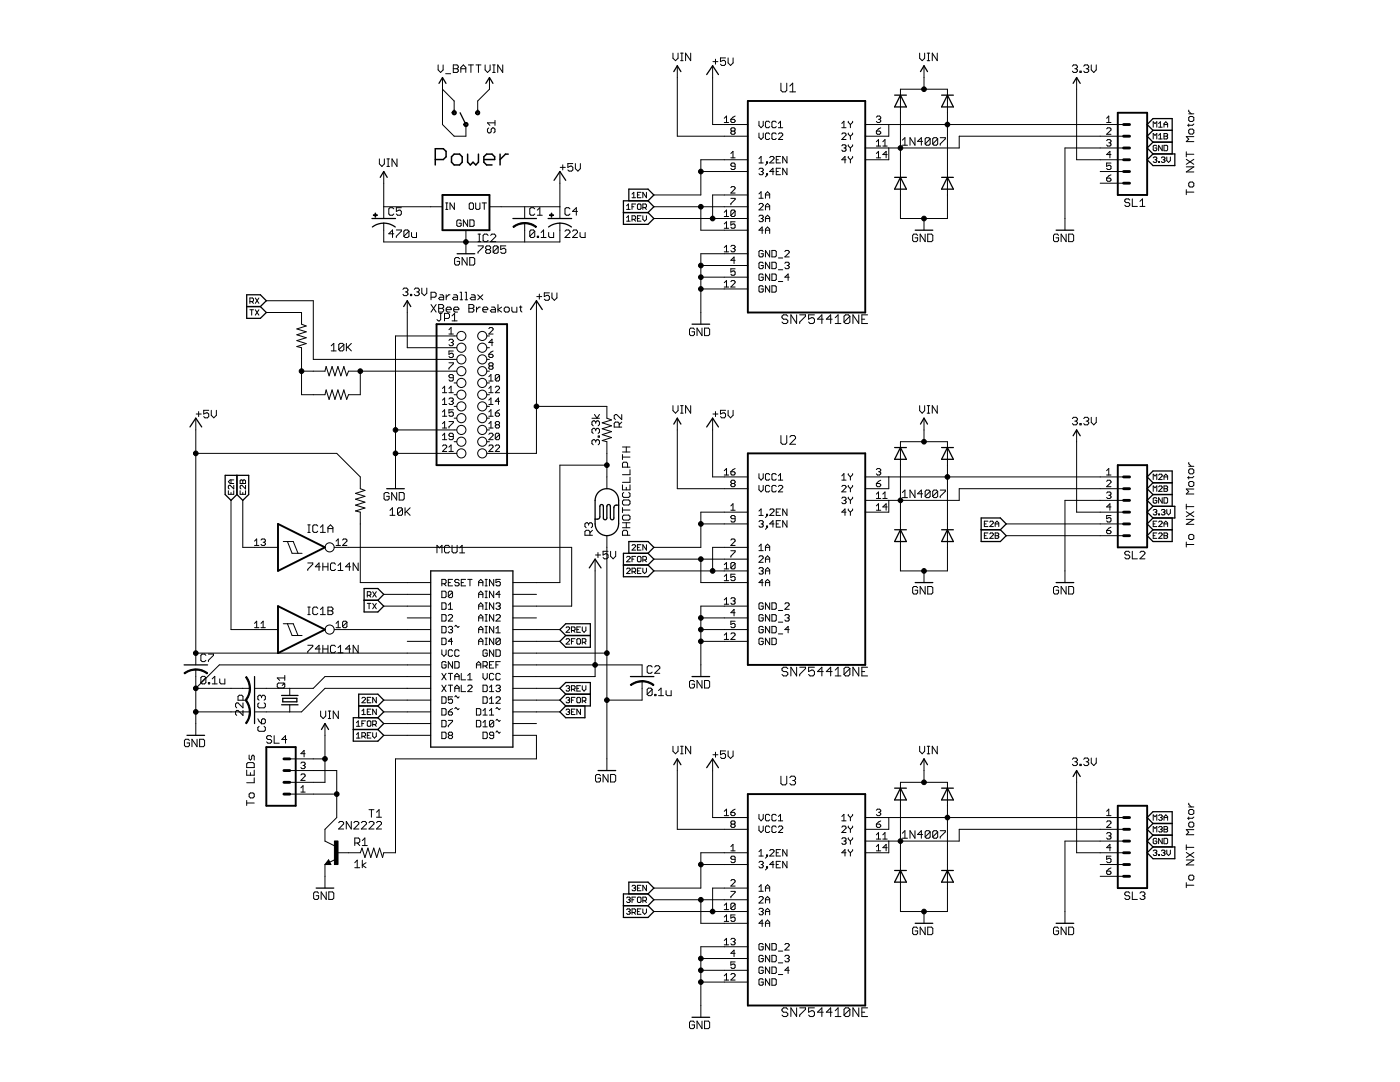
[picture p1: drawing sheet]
<svg xmlns="http://www.w3.org/2000/svg" width="279mm" height="216mm" viewBox="0 0 279 216" stroke-linecap="round" stroke-linejoin="round" font-family="sans-serif">
<g fill="none" stroke="#000" stroke-width=".2">
<path d="M87.4 13v.9l.5 .6 .5-.6v-.9M88.3 17.8l2.3 2.4v2.3M88.3 15.5v9.3l2.3 2.4h2.4v-2.4M88.9 14.7h1M90.5 13h.7l.3 .2v.3l-.3 .2 .3 .2v.3l-.3 .3h-.7zM90.5 13.7h.7M92 13.7h1M92 14.5v-1l.5-.5 .5 .5v1M93.5 13h1M94 13v1.5M95 13h1M95.5 13v1.5"/>
<path d="M96.8 13v.9l.5 .6 .5-.6v-.9M97.7 15.5v2.3l-2.4 2.4v2.3M98.3 13h.5M98.3 14.5h.5M98.6 13v1.5M100.3 13v1.5l-1-1.5v1.5M134.3 10.6v1l.5 .5 .5-.5v-1M135.2 13.1v14.1h14M135.8 12.1h.5M135.8 10.6h.5M136.1 10.6v1.5M137.8 10.6v1.5l-1-1.5v1.5"/>
<path d="M142.2 13.1v11.7h7M142.3 12.3h1M142.8 11.8v1M144.8 11.6h-1v.7l.7-.3 .3 .3v.5l-.3 .3h-.5l-.2-.3M145.3 11.6v1l.5 .5 .5-.5v-1M155.9 16.6v1.4l.2 .3h.6l.3-.3v-1.4M157.6 18.3h1.2M157.6 17.2l.6-.6v1.7M179.7 17.8h9.4v25.8h-9.4zM183.5 10.6v1l.5 .5 .5-.5v-1M184.4 13.1v4.7M185 12.1h.5"/>
<path d="M185 10.6h.5M185.3 10.6v1.5M187 10.6v1.5l-.9-1.5v1.5M214 13.2l.2-.2h.6l.2 .2v.3l-.2 .2M214.5 13.7h.3M214.8 13.7l.2 .2v.3l-.2 .3h-.6l-.2-.3M214.9 15.5v16.4h9.3M215.5 14.2h.3v.3h-.3zM216.3 13.2l.2-.2h.5l.3 .2v.3l-.3 .2M216.8 13.7h.2M217 13.7l.3 .2v.3l-.3 .3h-.5l-.2-.3M217.8 13v.9l.5 .6 .5-.6v-.9"/>
<path d="M75.7 31.7v1l.5 .5 .5-.5v-1M76.6 34.2v9.4M77.2 33.2h.5M77.2 31.7h.5M77.5 31.7v1.5M79.2 31.7v1.5l-1-1.5v1.5M97.5 25.5l-.2 .3v.5l.2 .2h.3l.2-.2v-.5l.3-.3h.2l.3 .3v.5l-.3 .2M98.8 24v1M98.8 24.5h-1.5l.5 .5M111.7 34.2v9.4M111.8 33.4h1M112.3 32.9v1"/>
<path d="M114.3 32.6h-1v.8l.8-.3 .2 .3v.5l-.2 .2h-.5l-.3-.2M114.8 32.6v1.1l.5 .4 .5-.4v-1.1M126.1 38.7l.4-.3v1.1M126.1 39.5h.8M127.2 38.9h.4M127.9 38.4h-.7v1.1h.7M129 38.4v1.1l-.7-1.1v1.1M139.9 34.2h9.3M144.5 23.6l.5-.4v1.2M144.5 24.4h.9M145.9 30.6l.4-.4v1.3M145.9 39.6h.8v.2l-.8 .8v.3"/>
<path d="M145.9 23.8h.6l.2 .4-.2 .2h-.4l-.2-.2zM145.9 37.4l.2-.2h.4l.2 .2v.3l-.8 .8h.8M145.9 31.5h.8M146.1 26.2l-.2-.2v-.3l.2-.2h.4l.2 .2v.3l-.2 .2M146.1 26.2l-.2 .2 .2 .4h.4l.2-.2-.2-.4M146.1 26.2h.4M146.7 23.2l-.8 .6M146.7 33.2h-.6l-.2-.2 .2-.5h.4l.2 .3v.8l-.2 .2h-.4l-.2-.2M149.2 31.9h-9.3v7h-9.4M149.2 38.9h-7v4.7M151.5 24.2v.9l.4 .4 .4-.4v-.9M151.5 26.5v.9l.4 .4 .4-.4v-.9"/>
<path d="M151.5 33.8l.2-.2h.4l.2 .2-.2 .4M151.5 31.7l.4-.5v1.3M151.5 38.7l.4-.4v1.3M151.5 32.5h.8M151.5 39.6h.8M151.9 34.2h.2M152.1 34.2l.2 .2-.2 .5h-.4l-.2-.3M152.8 39.6v-.9l.4-.4 .4 .4v.9M152.8 38.9h.8M153 32.3h.2v.2h-.2zM153 34.6h.2v.3h-.2zM153.2 32.5l-.4 .5"/>
<path d="M153.2 34.9l-.4 .4M153.6 24.4l-.2-.2h-.4l-.2 .2v.9l.2 .2h.4l.2-.2M153.6 26.8l-.2-.3h-.4l-.2 .3v.8l.2 .2h.4l.2-.2M153.6 31.5l.2-.3h.5l.2 .3v.2l-.9 .8h.9M154.5 34.2h-.9l.7-.6v1.3M154.9 24.4l-.2-.2h-.4l-.2 .2v.9l.2 .2h.4l.2-.2M154.9 26.8l-.2-.3h-.4l-.2 .3v.8l.2 .2h.4l.2-.2M154.9 31.9h.4M154.9 34.2h.4M155.3 25.5h.9M155.3 24.6l.5-.4v1.3M155.3 26.8l.3-.3h.4l.2 .3v.2l-.9 .8h.9"/>
<path d="M155.8 31.2h-.9v1.3h.9M155.8 33.6h-.9v1.3h.9M157.1 31.2v1.3l-.9-1.3v1.3M157.1 33.6v1.3l-.9-1.3v1.3M168 24.6l.4-.4v1.3M168 25.5h.8M168 26.8l.2-.3h.4l.2 .3v.2l-.8 .8h.8M168 29.1l.2-.2h.4l.2 .2-.2 .4M168.4 29.5h.2M168.6 29.5l.2 .2-.2 .5h-.4l-.2-.2M168.8 31.9h-.8l.6-.7v1.3M169.3 24.2v.2l.4 .4"/>
<path d="M169.3 26.5v.3l.4 .4M169.3 28.9v.2l.4 .4M169.3 31.2v.3l.4 .4M169.7 24.8v.7M169.7 27.2v.6M169.7 29.5v.7M169.7 31.9v.6M170.2 24.2v.2l-.5 .4M170.2 26.5v.3l-.5 .4M170.2 28.9v.2l-.5 .4M170.2 31.2v.3l-.5 .4M172.7 24.8h51.5"/>
<path d="M174.9 26.2h.6l.3 .2v.2l-.3 .2h-.4l-.2-.2zM174.9 31.5h.9M174.9 23.4l.2-.2h.4l.3 .2v.2l-.3 .2M174.9 28.3l.4-.4v1.2M174.9 30.6l.4-.4v1.3M174.9 29.1h.9M175.3 23.8h.2M175.5 23.8l.3 .2v.2l-.3 .2h-.4l-.2-.2M175.8 25.5l-.9 .7M176.2 29.1h.9M176.2 28.3l.4-.4v1.2M177.1 30.8h-.9l.6-.6v1.3"/>
<path d="M177.4 29.5v2.4h-4.7M177.4 24.8v2.4h-4.7M180.1 28l.5-.5v1.5M180.1 29h1M182.6 27.5v1.5l-1-1.5v1.5M184.1 28.2h-1l.8-.7v1.5M185.6 27.7v1l-.2 .3h-.5l-.3-.3M185.6 27.7l-.2-.2h-.5l-.3 .2v1M185.6 27.7l-1 1M187.1 27.7v1l-.2 .3h-.5l-.3-.3M187.1 27.7l-.2-.2h-.5l-.3 .2v1M187.1 27.7l-1 1"/>
<path d="M187.6 27.5h1.1v.2l-1.1 1v.3M219.6 34.2h4.6M219.6 36.6h4.6M220.9 25.7l.2-.2h.4l.2 .2v.3l-.8 .8h.8M220.9 24.4h.8M220.9 28.1l.2-.2h.4l.2 .2-.2 .4M220.9 23.6l.4-.4v1.2M220.9 35.5h.6l.2 .5-.2 .2h-.4l-.2-.2zM221.3 28.5h.2M221.5 28.5l.2 .2-.2 .4h-.4l-.2-.2M221.7 32.5h-.8v.7l.4-.2h.2l.2 .2v.4l-.2 .2h-.4l-.2-.2M221.7 30.8h-.8l.6-.6v1.3"/>
<path d="M221.7 34.9l-.8 .6M224.2 27.2h-32.8v2.3h-18.7M224.2 29.5h-11.7v16.4M225.5 39.9l-.3-.2h-.5l-.2 .2v.3l.2 .2h.5l.3 .3v.2l-.3 .3h-.5l-.2-.3M226 39.7v1.5h1M230.1 25.4v-1.1l.4 .4 .4-.4v1.1M230.1 27.7v-1.1l.4 .4 .4-.4v1.1M230.1 31.5l.2-.2h.4l.2 .2-.2 .4M230.5 31.9h.2M230.7 31.9l.2 .1-.2 .4h-.4l-.2-.2M230.9 29.2l-.2-.2h-.4l-.2 .2v.7l.2 .2h.4l.2-.2v-.4h-.4M231.2 24.7l.4-.4v1.1"/>
<path d="M231.2 27l.4-.4v1.1M231.2 25.4h.7M231.2 27.7h.7M231.2 32.2h.2v.2h-.2zM231.8 31.5l.1-.2h.4l.2 .2-.2 .4M231.9 29v1.1l-.7-1.1v1.1M232.1 31.9h.2M232.3 29h.6l.1 .2v.7l-.1 .2h-.6zM232.3 25.4v-.7l.4-.4 .3 .4v.7M232.3 26.6h.6l.1 .2-.1 .4 .1 .3-.1 .2h-.6zM232.3 24.8h.7M232.3 27.2h.6"/>
<path d="M232.3 31.9l.2 .1-.2 .4h-.4l-.1-.2M232.9 31.3v.7l.3 .4 .4-.4v-.7M236.7 38.3h1.6M236.7 30.3v1M236.7 37.8v1M236.7 33.3h1.6l-1.6 1h1.6M236.7 31.8l1.6 1M236.7 30.8h1.6M237.2 23.5l.3-.3h.5l.3 .3v.5l-.3 .2h-.5l-.3-.2zM237.2 36.6l.3-.3h.5l.3 .3v.5l-.3 .2h-.5l-.3-.2zM237.2 26l.3-.2h.5l.3 .2v.5l-.3 .3h-.5l-.3-.3zM237.2 22v.2l.5 .5"/>
<path d="M237.2 24.7v.5M237.2 22.7h1.1M238.3 27.3h-1.6l.5 .5-.5 .5h1.6M238.3 31.8l-1.6 1M238.3 24.7l-.3 .3h-1M50.9 59.5l.8 1M51.7 59.5l-.8 1M76.6 41.3h11.7M76.6 44.5v3.8h35.1v-3.8M78.6 46.7h-1l.7-.8v1.5M78.6 41.7l-.3-.3h-.5l-.2 .3v1l.2 .2h.5l.3-.2M79.1 45.9h1v.2l-1 1v.3"/>
<path d="M80.1 41.4h-1v.8l.5-.3h.3l.2 .3v.5l-.2 .2h-.5l-.3-.2M80.4 57.7l.2-.2h.6l.2 .2v.3l-.2 .3M80.9 58.3h.3M81.2 58.3l.2 .2v.2l-.2 .3h-.6l-.2-.3M81.6 46.1l-.2-.2h-.5l-.3 .2v1M81.6 46.1v1l-.2 .3h-.5l-.3-.3M81.6 46.1l-1 1M81.9 58.7h.3v.3h-.3zM82.1 46.4v.7l.3 .3h.7v-1M82.7 57.7l.2-.2h.5l.3 .2v.3l-.3 .3M83.2 58.3h.2M83.4 58.3l.3 .2v.2l-.3 .3h-.5l-.2-.3"/>
<path d="M84.2 57.5v1l.5 .5 .5-.5v-1M86 59.3h.8l.2-.2v-.5l-.2-.3h-.8v1.5M87.8 58.8h.5l.2 .3v.7h-.7l-.3-.2 .3-.3h.7M88.9 41.8h.5M88.9 40.5h.5M89 58.8v1M89.2 40.5v1.3M89.8 58.8h-.2l-.6 .5M90.6 58.8h.5l.2 .3v.7h-.7l-.3-.2 .3-.3h.7M90.7 40.5v1.3l-.9-1.3v1.3M91.7 51.6l-.2-.2h-.5l-.3 .2v1l.3 .3h.5l.2-.3v-.4h-.5M91.8 58.3h.3v1.5"/>
<path d="M91.8 59.8h.5M92 44.1l-.2-.2h-.4l-.2 .2v.9l.2 .2h.4l.2-.2v-.5h-.4M92.8 58.3h.3v1.5M92.8 59.8h.5M93 45.9v4.7M93.2 51.4v1.5l-1-1.5v1.5M93.3 43.9v1.3l-.8-1.3v1.3M93.6 40.7l.3-.2h.4l.2 .2v.9l-.2 .2h-.4l-.3-.2zM93.7 51.4h.8l.2 .2v1l-.2 .3h-.8zM93.8 43.9h.6l.2 .2v.9l-.2 .2h-.6zM94.1 58.8h.5l.2 .3v.7h-.7l-.3-.2 .3-.3h.7M94.9 40.5v1.1l.2 .2h.5l.2-.2v-1.1"/>
<path d="M95.3 58.8l1.1 1M95.4 46.7h.5M95.4 48.2h.5M95.4 49.1h1v.2l-1 1v.2M95.7 46.7v1.5M96.2 40.5h.9M96.4 58.8l-1.1 1M96.6 40.5v1.3M97.2 49.8l-.3-.2v-.3l.3-.2h.5l.2 .2v.3l-.2 .2M97.2 49.8l-.3 .3v.2l.3 .2h.5l.2-.2v-.2l-.2-.3M97.2 49.8h.5M97.4 47l-.2-.3h-.5l-.3 .3v1l.3 .2h.5l.2-.2"/>
<path d="M97.7 41.3h14M97.9 47l.3-.3h.5l.2 .3v.2l-1 1h1M99.4 49.3l-.2-.2h-.5l-.3 .2v1M99.4 49.3v1l-.2 .2h-.5l-.3-.2M99.4 49.3l-1 1M100.9 49.1h-1v.7l.8-.2 .2 .2v.5l-.2 .2h-.5l-.3-.2M104.7 41.3v2.3M104.7 44.5v3.8M106.7 41.7l-.2-.3h-.5l-.3 .3v1l.3 .2h.5l.2-.2M106.7 46.1l-.2-.2h-.5l-.3 .2v1M106.7 46.1v1l-.2 .3h-.5l-.3-.3M106.7 46.1l-1 1"/>
<path d="M107.1 59.2h1M107.2 47.1h.3v.3h-.3zM107.2 42.9h1M107.2 41.9l.5-.5v1.5M107.6 58.7v1M108 47.4h1M108 46.4l.5-.5v1.5M109.5 46.4v.7l.2 .3h.8v-1M109.6 58.4h-1v.8l.5-.3h.3l.2 .3v.5l-.2 .2h-.5l-.3-.2M110.2 58.4v1l.4 .5 .5-.5v-1M112.8 46.1l.2-.2h.5l.2 .2v.3l-.9 1h.9M113.7 41.7l-.2-.3h-.5l-.2 .3v1l.2 .2h.5l.2-.2"/>
<path d="M114.3 46.1l.2-.2h.5l.3 .2v.3l-1 1h1M115.3 42.2h-1l.7-.8v1.5M115.8 46.4v.7l.2 .3h.8v-1M125.1 41.8h.7M125.1 43.4l.3-.3v1M125.1 41.1l.3-.4v1.1M125.1 44.1h.7M126.1 41.3h.4M126.1 43.8h.6l.2-.2v-.4l-.2-.1h-.6v1M126.5 43.8l.4 .3M126.9 40.7h-.8v1.1M127.2 43.6h.4"/>
<path d="M127.4 40.7h.3l.2 .2v.7l-.2 .2h-.3l-.2-.2v-.7zM127.9 43.1h-.7v1h.7M128.3 43.1v.7l.4 .3 .3-.3v-.7M128.3 41.4h.5l.2-.1v-.4l-.2-.2h-.5v1.1M128.7 41.4l.3 .4M130.5 41.3h18.7M130.5 43.6h18.7M139.9 41.3v4.6h9.3M139.9 53h9.3M139.9 55.3h9.3M139.9 57.7h9.3M144.5 42.4l.5-.5v1.3"/>
<path d="M144.5 44.7l.5-.4v1.3M144.5 49.4l.5-.4v1.2M144.5 56.4l.5-.4v1.3M144.5 43.2h.9M144.5 45.6h.9M144.5 50.2h.9M144.5 57.3h.9M145.9 49.2l.2-.2h.4l.2 .2-.2 .4M145.9 56.2l.2-.2h.4l.2 .2v.2l-.8 .9h.8M146.3 49.6h.2M146.5 49.6l.2 .2-.2 .4h-.4l-.2-.2M146.7 42.1l-.2-.2h-.4l-.2 .2v.9"/>
<path d="M146.7 44.3h-.8v.6l.4-.2h.2l.2 .2v.4l-.2 .3h-.4l-.2-.3M146.7 53.6h-.8v.7l.4-.2h.2l.2 .2v.4l-.2 .2h-.4l-.2-.2M146.7 42.1v.9l-.2 .2h-.4l-.2-.2M146.7 42.1l-.8 .9M146.7 51.9h-.8l.6-.6v1.3M149.2 50.6h-9.3v14.1M151.5 40.8l.2-.2h.4l.2 .2v.2l-.8 .9h.8M151.5 43.2l.2-.3h.4l.2 .3-.2 .4M151.9 43.6h.2M152.1 43.6l.2 .2-.2 .4h-.4l-.2-.2M152.3 57.2l-.2-.2h-.4l-.2 .2v.9l.2 .2h.4l.2-.2v-.4h-.4M152.3 54.9l-.2-.2h-.4l-.2 .2v.9l.2 .2h.4l.2-.2v-.5h-.4"/>
<path d="M152.3 50.2l-.2-.2h-.4l-.2 .2v.9l.2 .2h.4l.2-.2v-.5h-.4M152.3 52.5l-.2-.2h-.4l-.2 .2v.9l.2 .2h.4l.2-.2v-.4h-.4M152.3 45.9h-.8l.6-.6v1.3M152.8 44.2v-.8l.4-.5 .4 .5v.8M152.8 41.9v-.9l.4-.4 .4 .4v.9M152.8 46.6v-.9l.4-.4 .4 .4v.9M152.8 41.3h.8M152.8 43.6h.8M152.8 45.9h.8M153.6 50v1.3l-.8-1.3v1.3M153.6 52.3v1.3l-.8-1.3v1.3M153.6 54.7v1.3l-.8-1.3v1.3"/>
<path d="M153.6 57v1.3l-.8-1.3v1.3M154.1 57h.6l.2 .2v.9l-.2 .2h-.6zM154.1 50h.6l.2 .2v.9l-.2 .2h-.6zM154.1 52.3h.6l.2 .2v.9l-.2 .2h-.6zM154.1 54.7h.6l.2 .2v.9l-.2 .2h-.6zM155.3 51.5h.9M155.3 53.8h.9M155.3 56.2h.9M156.6 50.2l.2-.2h.5l.2 .2v.2l-.9 .9h.9M156.6 52.5l.2-.2h.5l.2 .2-.2 .5M157.1 53h.2M157.3 53l.2 .2-.2 .4h-.5l-.2-.2"/>
<path d="M157.5 55.3h-.9l.7-.6v1.3M183.1 47l-.2-.3h-.5l-.3 .3v1l.3 .2h.5l.2-.2v-.5h-.5M184.4 43.6v2.3M184.6 46.7v1.5l-1-1.5v1.5M185.1 46.7h.8l.3 .3v1l-.3 .2h-.8zM211.3 47l-.3-.3h-.5l-.3 .3v1l.3 .2h.5l.3-.2v-.5h-.5M212.8 46.7v1.5l-1-1.5v1.5M213.3 46.7h.7l.3 .3v1l-.3 .2h-.7zM227.5 41.2h1M227.5 40.2l.5-.5v1.5M49.9 60.2h.5l.2-.2v-.4l-.2-.1h-.5v1M49.9 61.8h.7"/>
<path d="M50.2 60.2l.4 .3M50.2 61.8v1.1M50.9 61.8l.8 1.1M51.7 61.8l-.8 1.1M53.1 60h9.4v11.7h28.7M53.1 62.4h7.1v2.3l.9 .3-1.9 .6 1.9 .6-1.9 .6 1.9 .6-1.9 .6 1.9 .6-1.9 .6 1 .2v9.4h4.7l.2-1 .6 1.9 .6-1.9 .5 1.9 .6-1.9 .6 1.9 .6-1.9 .6 1.9 .4-.9h2.3v-4.7M60.2 74.1h4.7l.2-1 .6 1.9 .6-1.9 .5 1.9 .6-1.9 .6 1.9 .6-1.9 .6 1.9 .4-.9h21.6M66.1 69l.5-.5v1.5M66.1 70h1M68.6 68.8v1l-.2 .2h-.5l-.3-.2M68.6 68.8l-.2-.3h-.5l-.3 .3v1M68.6 68.8l-1 1"/>
<path d="M69.1 68.5v1.5M69.4 69.3l.7 .7M70.1 68.5l-1 1M81.3 60v9.4h9.9M86 60.8l1 1.5M87 60.8l-1 1.5M87.5 60.8h.8l.2 .2v.3l-.2 .2 .2 .3v.2l-.2 .3h-.8zM87.5 61.5h.8M87.7 62.5h.5M87.9 62.5v1.3l-.2 .2h-.2l-.3-.2M88.3 77.5l.4-.4v1.3M88.3 79.8l.4-.4v1.3"/>
<path d="M88.3 78.4h.9M88.7 63.5h.8l.2-.2v-.5l-.2-.3h-.8v1.5M89 61.8h1v-.3l-.2-.2h-.5l-.3 .2v.5l.3 .3h.5M89.6 67.9l.2-.2h.4l.3 .2v.2l-.3 .2M89.6 72.4h.9v.2l-.9 .9v.2M89.6 79.6l.2-.2h.4l.3 .2-.3 .5M89.6 65.8l.4-.4v1.3M89.6 77.5l.4-.4v1.3M89.6 66.7h.9M89.6 78.4h.9M90 68.3h.2M90.2 63l.5-.5v1.5"/>
<path d="M90.2 64h1M90.2 68.3l.3 .3v.2l-.3 .2h-.4l-.2-.2M90.5 70h-.9v.7l.4-.2 .5 .2v.4l-.3 .2h-.4l-.2-.2M90.5 75.4h-.7l-.2-.2 .2-.5h.4l.3 .3v.8l-.3 .2h-.4l-.2-.2M90.6 61.8h1v-.3l-.3-.2h-.5l-.2 .2v.5l.2 .3h.5M90.6 76.4h.6M90.6 78.8h.6M91.2 67h-12.3v30.5M93.6 60.8h.7l.3 .2v.3l-.3 .2 .3 .3v.2l-.3 .3h-.7zM93.6 61.5h.7M95.1 61.3v1M95.8 61.3h-.2l-.5 .5"/>
<path d="M96.4 61.8h.9v-.3l-.2-.2h-.5l-.2 .2v.5l.2 .3h.5M97.2 67h.5M97.2 69.4h.5M97.2 71.7h.5M97.2 74.1h.5M97.2 76.4h.5M97.2 78.8h.5M97.6 79.8l.4-.4v1.3M97.6 70.7h.6l.2 .4-.2 .2h-.4l-.2-.2zM97.6 65.6l.2-.2h.4l.2 .2v.2l-.8 .9h.8M97.6 76h.8M97.6 75.2l.4-.5v1.3"/>
<path d="M97.6 77.5l.4-.4v1.3M97.6 78.4h.8M97.8 73l-.2-.2 .2-.4h.4l.2 .2-.2 .4M97.8 73l-.2 .3 .2 .4h.4l.2-.2-.2-.5M97.8 73h.4M98.1 61.3h.5l.3 .2v.8h-.8l-.2-.3 .2-.2h.8M98.4 68.3h-.8l.6-.6v1.3M98.4 70l-.8 .7M98.8 77.3l.3-.2h.4l.2 .2v.2l-.9 .9h.9M99.4 60.8v1.5M99.7 75l-.2-.3h-.4l-.3 .3v.8M99.7 75v.8l-.2 .2h-.4l-.3-.2"/>
<path d="M99.7 75l-.9 .8M100.1 61.3l-.7 .5 .7 .5M100.6 61.5l.3-.2h.5l.2 .2v.5l-.2 .3h-.5l-.3-.3zM102.2 61.3v.7l.2 .3h.7v-1M103.7 61.3h.5M103.9 61v1l.3 .3M107.1 60v30.5h-9.9M138.6 65.7l-.3-.2h-.5l-.2 .2v1l.2 .3h.5l.3-.3v-.5h-.5M140.1 65.5v1.5l-1-1.5v1.5M140.6 65.5h.8l.2 .2v1l-.2 .3h-.8zM157.2 63.1l-.3-.3h-.5l-.3 .3v.3l.3 .3h.5l.3 .3v.3l-.3 .3h-.5l-.3-.3M159 62.8v1.8l-1.2-1.8v1.8"/>
<path d="M159.6 62.8h1.2v.3l-1.2 1.2v.3M162.5 62.8h-1.1v.9l.8-.3 .3 .3v.6l-.3 .3h-.5l-.3-.3M164.3 63.7h-1.1l.8-.9v1.8M166.1 63.7h-1.2l.9-.9v1.8M166.7 64.6h1.1M166.7 63.4l.6-.6v1.8M169.6 63.1l-.3-.3h-.6l-.3 .3v1.2M169.6 63.1v1.2l-.3 .3h-.6l-.3-.3M169.6 63.1l-1.2 1.2M171.4 62.8v1.8l-1.2-1.8v1.8M172 63.7h.6M173.1 62.8h-1.1v1.8h1.1"/>
<path d="M39.1 90.5h28.1l4.7 4.7v2.3l.9 .4-1.8 .5 1.8 .6-1.8 .6 1.8 .6-1.8 .6 1.8 .6-1.8 .6 .9 .2v14h14.1M39.1 83.4v49.3M39.2 82.6h1M39.6 82.1v1M41.7 81.9h-1v.7l.7-.2 .3 .2v.5l-.3 .3h-.5l-.2-.3M42.2 81.9v1l.5 .5 .5-.5v-1M45.6 97.9v.7h1.1v-.7M46.1 99.8v25.8h9.4M46.1 95.8v.7M46.1 98.3v.3M46.7 95.8h-.8l-.3 .3 .3 .4h.8M46.7 96.8v.8l-.8-.8-.3 .2v.4l.1 .2"/>
<path d="M47.9 95.9l.2-.1 .4 .1 .3-.1 .2 .1v.6h-1.1zM47.9 97.9v.7h1.1v-.7M48.5 99.8v9.4h7M48.5 95.9v.6M48.5 98.3v.3M49 96.8v.8l-.7-.8-.4 .2v.4l.2 .2M77.7 98.5l-.3-.2h-.5l-.3 .2v1l.3 .3h.5l.3-.3v-.5h-.5M78.9 85.8h12.3M78.9 90.5h12.3M79.2 98.3v1.5l-1-1.5v1.5M79.7 98.3h.7l.3 .2v1l-.3 .3h-.7zM88.3 87.7h.9"/>
<path d="M88.3 82.2l.4-.4v1.3M88.3 84.5l.4-.4v1.3M88.3 86.9l.4-.5v1.3M88.3 89l.2-.2h.4l.3 .2v.2l-.9 .9h.9M88.3 80.7h.9M88.3 83.1h.9M88.3 85.4h.9M89.6 84.1h.9v.2l-.9 .9v.2M89.6 89.2l.4-.4v1.3M89.6 90.1h.9M90 80.1h.2M90.2 80.1l.3 .2v.2l-.3 .2h-.4l-.2-.2"/>
<path d="M90.5 87.1h-.7l-.2-.2 .2-.5h.4l.3 .3v.8l-.3 .2h-.4l-.2-.2M90.5 81.8h-.9v.6l.6-.2 .3 .2v.4l-.3 .3h-.4l-.2-.3M90.6 81.1h.6M90.6 83.4h.6M90.6 88.1h.6M97.2 81.1h.5M97.2 83.4h.5M97.2 85.8h.5M97.2 88.1h.5M97.6 86.7l.2-.3h.4l.2 .3v.2l-.8 .8h.8M97.6 82.2l.4-.4v1.3M97.6 84.5l.4-.4v1.3"/>
<path d="M97.6 89l.2-.2h.4l.2 .2v.2l-.8 .9h.8M97.6 80.7h.8M97.6 83.1h.8M97.6 85.4h.8M98.8 82.4h.7l.2 .4-.2 .3h-.4l-.3-.3zM98.8 89l.3-.2h.4l.2 .2v.2l-.9 .9h.9M99.1 84.8h.4M99.1 84.8l-.3-.3 .3-.4h.4l.2 .2-.2 .5M99.1 84.8l-.3 .2 .3 .4h.4l.2-.2-.2-.4M99.7 86.7v.8l-.2 .2h-.4l-.3-.2M99.7 81.8l-.9 .6M99.7 86.7l-.2-.3h-.4l-.3 .3v.8"/>
<path d="M99.7 80.1h-.9l.7-.7v1.3M99.7 86.7l-.9 .8M107.1 81.1h14v2.3l.9 .4-1.8 .6 1.8 .6-1.8 .6 1.8 .5-1.8 .6 1.8 .6-1.8 .6 .9 .2v9.4M118.1 83.5h1.5M118.6 82.7l.5 .8 .5-.8M118.9 84.2l-.3-.2h-.2l-.3 .2v.5l.3 .3M118.9 88l-.3-.3h-.2l-.3 .3v.5l.3 .3M118.9 85.7l-.3-.2h-.2l-.3 .2v.5l.3 .3M118.9 88l.2-.3h.3l.2 .3v.5l-.2 .3M118.9 84.2v.3M118.9 85.7v.3M118.9 88v.2"/>
<path d="M118.9 84.2l.2-.2h.3l.2 .2v.5l-.2 .3M118.9 85.7l.2-.2h.3l.2 .2v.5l-.2 .3M119.4 87h.2v.2h-.2zM121.1 92.8h-9.4v23.4h-9.3M123.6 85.2v-.7l-.3-.3h-.5l-.2 .3v.7h1.5M124.1 82.7v1l-1-1h-.3l-.2 .3v.5l.2 .2M124.1 84.2l-.5 .5M124.2 90.7v1M124.2 96.8v.9h1.5v-.9M124.2 91.2h1.5M124.2 90.2h1.5M124.2 89.2h1.5"/>
<path d="M124.5 98.3l-.3 .2v.5l.3 .3h1l.2-.3v-.5l-.2-.2M125 89.2v1M125 97.2v.5M125.2 93.2v-.7l-.2-.3h-.5l-.3 .3v.7h1.5M125.7 93.7v1h-1.5M125.7 95.2v1h-1.5M134.3 80.9v1l.5 .5 .5-.5v-1M135.2 83.4v14.1h14M135.8 82.4h.5M135.8 80.9h.5M136.1 80.9v1.5M137.8 80.9v1.5l-1-1.5v1.5"/>
<path d="M142.2 83.4v11.8h7M142.3 82.6h1M142.8 82.1v1M144.5 93.9l.5-.4v1.3M144.5 94.8h.9M144.8 81.9h-1v.7l.5-.2h.2l.3 .2v.5l-.3 .3h-.5l-.2-.3M145.3 81.9v1l.5 .5 .5-.5v-1M145.9 94.1h.6l.2 .5-.2 .2h-.4l-.2-.2zM146.1 96.5l-.2-.2 .2-.5h.4l.2 .3-.2 .4M146.1 96.5l-.2 .2 .2 .4h.4l.2-.2-.2-.4M146.1 96.5h.4M146.7 93.5l-.8 .6"/>
<path d="M151.5 94.5v.9l.4 .4 .4-.4v-.9M151.5 96.9v.8l.4 .4 .4-.4v-.8M153.6 94.7l-.2-.2h-.4l-.2 .2v.9l.2 .2h.4l.2-.2M153.6 97.1l-.2-.2h-.4l-.2 .2v.8l.2 .2h.4l.2-.2M154.9 94.7l-.2-.2h-.4l-.2 .2v.9l.2 .2h.4l.2-.2M154.9 97.1l-.2-.2h-.4l-.2 .2v.8l.2 .2h.4l.2-.2M155.3 95l.5-.5v1.3M155.3 97.1l.3-.2h.4l.2 .2v.2l-.9 .8h.9M155.3 95.8h.9M155.9 86.9v1.4l.2 .3h.6l.3-.3v-1.4M157.6 87.2l.3-.3h.6l.3 .3v.3l-1.2 1.1h1.2M168 95l.4-.5v1.3"/>
<path d="M168 97.1l.2-.2h.4l.2 .2v.2l-.8 .8h.8M168 99.4l.2-.2h.4l.2 .2-.2 .4M168 95.8h.8M168.4 99.8h.2M168.6 99.8l.2 .3v.2l-.2 .2h-.4l-.2-.2M169.3 94.5v.2l.4 .5M169.3 96.9v.2l.4 .4M169.3 99.2v.2l.4 .4M169.7 95.2v.6M169.7 97.5v.6M169.7 99.8v.7M170.2 94.5v.2l-.5 .5"/>
<path d="M170.2 96.9v.2l-.5 .4M170.2 99.2v.2l-.5 .4M172.7 95.2h51.5M174.9 93.7l.2-.2h.4l.3 .2v.2l-.3 .2M174.9 96.5h.6l.3 .2v.2l-.3 .2h-.4l-.2-.2zM174.9 98.6l.4-.4v1.3M174.9 99.5h.9M175.3 94.1h.2M175.5 94.1l.3 .2-.3 .5h-.4l-.2-.2M175.8 95.8l-.9 .7M176.2 98.6l.4-.4v1.3M176.2 99.5h.9"/>
<path d="M177.4 99.8v2.4h-4.7M177.4 95.2v2.3h-4.7M179.7 88.1h9.4v25.8h-9.4zM180.1 98.3l.5-.5v1.5M180.1 99.3h1M182.6 97.8v1.5l-1-1.5v1.5M183.5 80.9v1l.5 .5 .5-.5v-1M184.1 98.5h-1l.8-.7v1.5M184.4 83.4v4.7M185 82.4h.5M185 80.9h.5M185.3 80.9v1.5"/>
<path d="M185.6 98l-.2-.2h-.5l-.3 .2v1M185.6 98v1l-.2 .3h-.5l-.3-.3M185.6 98l-1 1M187 80.9v1.5l-.9-1.5v1.5M187.1 98l-.2-.2h-.5l-.3 .2v1M187.1 98v1l-.2 .3h-.5l-.3-.3M187.1 98l-1 1M187.6 97.8h1.1v.2l-1.1 1v.3M214 83.5l.2-.2h.6l.2 .2v.3l-.2 .2M214.5 84h.3M214.8 84l.2 .3v.2l-.2 .3h-.6l-.2-.3M214.9 85.8v16.4h9.3"/>
<path d="M215.5 84.5h.3v.3h-.3zM216.3 83.5l.2-.2h.5l.3 .2v.3l-.3 .2M216.8 84h.2M217 84l.3 .3v.2l-.3 .3h-.5l-.2-.3M217.8 83.3v1l.5 .5 .5-.5v-1M220.9 93.9l.4-.4v1.3M220.9 96.1l.2-.3h.4l.2 .3v.2l-.8 .8h.8M220.9 98.4l.2-.2h.4l.2 .2-.2 .4M220.9 94.8h.8M221.3 98.8h.2M221.5 98.8l.2 .2-.2 .5h-.4l-.2-.2M224.2 97.5h-32.8v2.3h-18.7"/>
<path d="M224.2 99.8h-11.7v16.4M230.1 95.7v-1.1l.4 .4 .4-.4v1.1M230.1 98v-1l.4 .3 .4-.3v1M230.9 99.5l-.2-.2h-.4l-.2 .2v.7l.2 .2h.4l.2-.2v-.4h-.4M231.2 94.8l.2-.2h.4l.1 .2v.2l-.7 .7h.7M231.2 97.2l.2-.2h.4l.1 .2v.1l-.7 .7h.7M231.9 99.3v1.1l-.7-1.1v1.1M232.3 95.7v-.7l.4-.4 .3 .4v.7M232.3 97h.6l.1 .2-.1 .3 .1 .4-.1 .1h-.6zM232.3 99.3h.6l.1 .2v.7l-.1 .2h-.6zM232.3 95.2h.7M232.3 97.5h.6"/>
<path d="M237.2 96.3l.3-.2h.5l.3 .2v.5l-.3 .3h-.5l-.3-.3zM237.2 93.8l.3-.2h.5l.3 .2v.5l-.3 .3h-.5l-.3-.3zM237.2 92.3v.2l.5 .5M237.2 95.1v.5M237.2 93h1.1M238.3 95.1l-.3 .2h-1M238.3 97.6h-1.6l.5 .5-.5 .5h1.6M50.8 108.8h.9M50.8 108l.4-.5v1.3M52.1 107.8l.2-.3h.4l.3 .3-.3 .4M52.5 108.2h.2M52.7 108.2l.3 .2-.3 .4h-.4l-.2-.2"/>
<path d="M56.5 108.1h2l1 2.3M57.4 108.1l.9 2.3h2M61.4 112.3h1v.3l-1 1v.2M61.4 106.2h.5M61.4 104.7h.5M61.7 104.7v1.5M63.4 105l-.2-.3h-.5l-.3 .3v1l.3 .2h.5l.2-.2M63.9 113.1h-1l.8-.8v1.5M63.9 105.2l.5-.5v1.5M63.9 106.2h1M64.4 113.1h1M64.4 112.3v1.5"/>
<path d="M65.4 106.2v-1l.6-.5 .4 .5v1M65.4 112.3v1.5M65.4 105.5h1M66.7 109.2h47.4v11.7h-11.7M67 112.6l-.3-.3h-.5l-.2 .3v1l.2 .2h.5l.3-.2M67.1 108l.4-.5v1.3M67.1 108.8h.8M67.5 113.8h1M67.5 112.8l.5-.5v1.5M68.4 107.8l.2-.3h.4l.2 .3v.2l-.8 .8h.8M70 113.1h-1l.7-.8v1.5M71.5 112.3v1.5l-1-1.5v1.5"/>
<path d="M73.3 118.8h.5l.2-.2v-.4l-.2-.1h-.5v1M73.7 118.8l.3 .3M74.4 118.1l.7 1M75.1 118.1l-.7 1M76.6 118.6h9.4M77.8 101.8l.5-.5v1.5M77.8 102.8h1M80.3 101.6v1l-.2 .2h-.5l-.3-.2M80.3 101.6l-.2-.3h-.5l-.3 .3v1M80.3 101.6l-1 1M80.8 101.3v1.5M81.1 102.1l.8 .7"/>
<path d="M81.9 101.3l-1.1 1M87.2 110.3v-1.5l.5 .5 .5-.5v1.5M88.2 116.5h.6l.2-.3v-.4l-.2-.2h-.6v1.3M88.2 118h.6l.2 .2v.8l-.2 .3h-.6zM88.6 116.5l.4 .4M89.5 116.2h.4M89.7 109.1l-.2-.3h-.5l-.3 .3v1l.3 .2h.5l.2-.2M90.2 108.8v1.3l.3 .2h.5l.2-.2v-1.3M90.3 115.6h-.8v1.3h.8M90.3 118.2l-.2-.2h-.4l-.2 .2v.8M90.3 118.2v.8l-.2 .3h-.4l-.2-.3M90.3 118.2l-.8 .8"/>
<path d="M91.6 115.8l-.2-.2h-.4l-.2 .4 .2 .2h.4l.2 .5-.2 .2h-.4l-.2-.2M91.7 109.3l.5-.5v1.5M91.7 110.3h1M92.1 116.2h.4M92.9 115.6h-.8v1.3h.8M93.3 115.6h.9M93.8 115.6v1.3M95.5 116.9v-.9l.4-.4 .5 .4v.9M95.5 119.3v-.9l.4-.4 .5 .4v.9M95.5 116.2h.9M95.5 118.6h.9M96.8 115.6h.4"/>
<path d="M96.8 116.9h.4M96.8 119.3h.4M96.8 118h.4M97 115.6v1.3M97 118v1.3M98.5 115.6v1.3l-.8-1.3v1.3M98.5 118v1.3l-.8-1.3v1.3M99.8 115.6h-.8v.6l.4-.2 .4 .2v.5l-.2 .2h-.4l-.2-.2M99.8 118.6h-.8l.6-.6v1.3M102.4 118.6h4.7M117.5 104.5l-.3-.2h-.2l-.3 .2v.6l.3 .2M117.5 104.5l.2-.2h.3l.2 .2v.6l-.2 .2"/>
<path d="M117.5 104.5v.3M117.7 106.8v-.7l-.2-.3h-.5l-.3 .3v.7h1.5M118.2 105.8l-.5 .5M118.8 111.6v23.4h-16.4M118.9 110.7h.9M119.3 110.3v1M121.1 106.9v46.9M121.3 110h-.9v.7l.5-.2h.2l.2 .2v.6l-.2 .2h-.5l-.2-.2M121.9 110v1l.5 .5 .5-.5v-1M124.2 100l.3-.2h1l.2 .2v.5l-.2 .3h-1l-.3-.3zM124.2 101.3v1M124.2 105.3h1.5"/>
<path d="M124.2 104.3h1.5M124.2 101.8h1.5M124.5 102.8h1l.2 .2v.5l-.2 .3h-1l-.3-.3v-.5zM125 104.3v1M125.1 113.6l.1-.2h.4l.2 .2v.1l-.7 .7h.7M125.1 111.2l.1-.2h.4l.2 .2v.2l-.7 .7h.7M125.2 106.8v-.7l-.2-.3h-.5l-.3 .3v.7h1.5M126.1 108.9l.2-.2h.4l.2 .2v.2l-.8 .7h.8M126.1 111.6h.4M126.1 114.1h.6l.2-.2v-.3l-.2-.2h-.6v1M126.5 114.1l.4 .3M126.9 111h-.8v1.1"/>
<path d="M127.2 109.2h.4M127.2 113.9h.4M127.4 111h.3l.2 .2v.7l-.2 .2h-.3l-.2-.2v-.7zM127.9 108.7h-.7v1.1h.7M127.9 113.4h-.7v1h.7M128.3 111.7h.5l.2-.1v-.4l-.2-.2h-.5v1.1M128.3 113.4v.7l.4 .3 .3-.3v-.7M128.7 111.7l.3 .4M129 108.7v1.1l-.7-1.1v1.1M130.5 111.6h18.7M130.5 113.9h18.7M139.9 111.6v4.6h9.3"/>
<path d="M139.9 104.5h9.3M144.5 112.7l.5-.5v1.3M144.5 115l.5-.4v1.3M144.5 119.7l.5-.4v1.3M144.5 113.5h.9M144.5 115.9h.9M145.9 100.9l.4-.4v1.3M145.9 119.5l.2-.2h.4l.2 .2-.2 .4M145.9 107.8l.2-.3h.4l.2 .3v.2l-.8 .8h.8M145.9 109.9h.8v.2l-.8 .9v.2M145.9 101.8h.8M146.3 119.9h.2"/>
<path d="M146.5 119.9l.2 .2v.3l-.2 .2h-.4l-.2-.2M146.7 103.5h-.6l-.2-.2 .2-.4h.4l.2 .2v.8l-.2 .3h-.4l-.2-.3M146.7 112.5l-.2-.3h-.4l-.2 .3v.8M146.7 114.6h-.8v.6l.6-.2 .2 .2v.5l-.2 .2h-.4l-.2-.2M146.7 112.5v.8l-.2 .2h-.4l-.2-.2M146.7 112.5l-.8 .8M149.2 102.2h-9.3v7h-9.4M149.2 109.2h-7v4.7M151.5 102.8h.8M151.5 104.1l.2-.2h.4l.2 .2v.2l-.2 .2M151.5 111.1l.2-.2h.4l.2 .2v.3l-.8 .8h.8M151.5 113.5l.2-.2h.4l.2 .2v.2l-.2 .2"/>
<path d="M151.5 102l.4-.4v1.2M151.5 109l.4-.4v1.3M151.5 109.9h.8M151.9 104.5h.2M151.9 113.9h.2M152.1 104.5l.2 .3-.2 .4h-.4l-.2-.2M152.1 113.9l.2 .2-.2 .5h-.4l-.2-.3M152.3 116.2h-.8l.6-.6v1.3M152.8 116.2h.8M152.8 109.9v-.9l.4-.4 .4 .4v.9M152.8 112.2v-.8l.4-.5 .4 .5v.8M152.8 114.6v-.9l.4-.4 .4 .4v.9"/>
<path d="M152.8 116.9v-.9l.4-.4 .4 .4v.9M152.8 109.2h.8M152.8 111.6h.8M152.8 113.9h.8M153 102.6h.2v.2h-.2zM153 105h.2v.2h-.2zM153.2 102.8l-.4 .5M153.2 105.2l-.4 .4M153.6 101.8l.2-.2h.5l.2 .2v.2l-.9 .8h.9M154.5 104.5h-.9l.7-.6v1.3M154.9 102.2h.4M154.9 104.5h.4"/>
<path d="M155.8 101.6h-.9v1.2h.9M155.8 103.9h-.9v1.3h.9M157.1 101.6v1.2l-.9-1.2v1.2M157.1 103.9v1.3l-.9-1.3v1.3M168.8 102.2h-.8l.6-.6v1.2M169.3 101.6v.2l.4 .4M169.7 102.2v.6M170.2 101.6v.2l-.5 .4M174.9 100.9l.4-.4v1.3M174.9 101.8h.9M177.1 101.2h-.9l.6-.7v1.3M183.1 117.3l-.2-.3h-.5l-.3 .3v1l.3 .2h.5l.2-.2v-.5h-.5"/>
<path d="M184.4 113.9v2.3M184.6 117v1.5l-1-1.5v1.5M185.1 117h.8l.3 .3v1l-.3 .2h-.8zM196.4 104.5h.4M196.4 106.9h.4M197.2 104h-.8v1.1h.8M197.2 106.3h-.8v1.1h.8M197.5 104.2l.2-.2h.4l.1 .2v.2l-.7 .7h.7M197.5 106.5l.2-.2h.4l.1 .2v.2l-.7 .7h.7M198.6 106.3h.5l.2 .2-.2 .4 .2 .3-.2 .2h-.5zM198.6 104.5h.7M198.6 105.1v-.7l.4-.4 .3 .4v.7"/>
<path d="M198.6 106.9h.5M200.8 104.5h23.4M200.8 106.9h23.4M211.3 117.3l-.3-.3h-.5l-.3 .3v1l.3 .2h.5l.3-.2v-.5h-.5M212.8 117v1.5l-1-1.5v1.5M213.3 117h.7l.3 .3v1l-.3 .2h-.7zM220.9 105.9h.6l.2 .4-.2 .2h-.4l-.2-.2zM221.7 102.9h-.8v.6l.4-.2h.2l.2 .2v.4l-.2 .3h-.4l-.2-.3M221.7 101.2h-.8l.6-.7v1.3M221.7 105.2l-.8 .7M225.5 110.3l-.3-.3h-.5l-.2 .3v.2l.2 .2h.5l.3 .3v.3l-.3 .2h-.5l-.2-.2M226 110v1.5h1"/>
<path d="M227.5 110.3l.3-.3h.4l.3 .3v.2l-1 1h1M230.1 101.8l.2-.1h.4l.2 .1-.2 .4M230.1 104.5h.4M230.1 106.9h.4M230.5 102.2h.2M230.7 102.2l.2 .2-.2 .3h-.4l-.2-.1M230.9 104h-.8v1.1h.8M230.9 106.3h-.8v1.1h.8M231.2 106.5l.2-.2h.4l.1 .2v.2l-.7 .7h.7M231.2 102.6h.2v.1h-.2zM231.2 104.2l.2-.2h.4l.1 .2v.2l-.7 .7h.7M231.8 101.8l.1-.1h.4l.2 .1-.2 .4"/>
<path d="M232.1 102.2h.2M232.3 104.5h.7M232.3 105.1v-.7l.4-.4 .3 .4v.7M232.3 106.3h.6l.1 .2-.1 .4 .1 .3-.1 .2h-.6zM232.3 102.2l.2 .2-.2 .3h-.4l-.1-.1M232.3 106.9h.6M232.9 101.7v.7l.3 .3 .4-.3v-.7M236.7 108.6h1.6M236.7 100.6v1M236.7 108.2v1M236.7 103.6h1.6l-1.6 1h1.6M236.7 102.1l1.6 1"/>
<path d="M236.7 101.1h1.6M237.2 106.9l.3-.3h.5l.3 .3v.5l-.3 .3h-.5l-.3-.3zM238.3 102.1l-1.6 1M39.1 130.3h46.9M39.1 133.6v13.1M41.1 130.8l-.3-.3h-.5l-.2 .3v1l.2 .2h.5l.3-.2M41.1 135.2l-.3-.2h-.5l-.2 .2v1M41.1 135.2v1l-.3 .3h-.5l-.2-.3M41.1 135.2l-1 1M41.6 136.2h.2v.3h-.2zM41.6 130.5h1v.3l-1 1v.2M42.4 136.5h.9"/>
<path d="M42.4 135.5l.5-.5v1.5M43.9 135.5v.7l.2 .3h.8v-1M48.5 139.7v-.7l-.2-.3h-.5l-.3 .3v.7h1.5M50.8 124.4l.4-.4v1.2M50.8 125.2h.9M52.1 125.2h.9M52.1 124.4l.4-.4v1.2M52.2 139l-.2-.3h-.3l-.2 .3v.5l.2 .2M52.2 139l.3-.3h.2l.3 .3v.5l-.3 .2M52.2 139v.2M55.3 136.5l.3-.2h1l.2 .2v.5l-.2 .3h-1l-.3-.3zM56.5 124.5h2l1 2.3"/>
<path d="M56.8 134.8v1M56.8 136.3l-.5 .5M56.8 135.3h-1.5l.5 .5M57.4 124.5l.9 2.3h2M57.8 137.4v1.4M61.4 128.8h1v.2l-1 1v.3M61.4 122.6h.5M61.4 121.1h.5M61.7 121.1v1.5M63.4 121.4l-.2-.3h-.5l-.3 .3v1l.3 .2h.5l.2-.2M63.9 129.5h-1l.8-.7v1.5M63.9 121.6l.5-.5v1.5"/>
<path d="M63.9 122.6h1M64.4 128.8v1.5M64.4 129.5h1M65.4 121.1h.8l.2 .3v.2l-.2 .3 .2 .2v.3l-.2 .2h-.8zM65.4 128.8v1.5M65.4 121.9h.8M66.7 125.6h19.3M67 129l-.3-.2h-.5l-.2 .2v1l.2 .3h.5l.3-.3M67.1 124.4l.4-.4v1.2M67.1 125.2h.8M67.5 129.2l.5-.4v1.5M67.5 130.3h1"/>
<path d="M69.2 124.2l-.2-.2h-.4l-.2 .2v.8M69.2 124.2v.8l-.2 .2h-.4l-.2-.2M69.2 124.2l-.8 .8M70 129.5h-1l.7-.7v1.5M71.5 128.8v1.5l-1-1.5v1.5M72.2 139.3l.2-.2h.3l.2 .2v.2l-.7 .7h.7M73.3 139.7h.4M73.3 120.4h.7M73.7 120.4v1.1M74 139.1h-.7v1.1h.7M74.4 120.4l.7 1.1M75.1 139.1v1.1l-.7-1.1v1.1"/>
<path d="M75.1 120.4l-.7 1.1M76.6 139.7h9.4M76.6 120.9h9.4M81.3 128h4.7M81.3 123.3h4.7M86 132.7h-42.2l-4.7 4.7h10.8M86 135h-21.1l-2.4 2.4h-11.7M86 137.4h-21.1l-4.7 4.6h-9.4M88.2 120.3h.6l.2 .2v.9l-.2 .2h-.6zM88.2 122.6h.6l.2 .3v.8l-.2 .2h-.6zM88.2 125h.6l.2 .2v.9l-.2 .2h-.6zM88.2 127.3h.6l.2 .3v.8l-.2 .2h-.6z"/>
<path d="M88.2 129.7v.8l.4 .5 .4-.5v-.8M88.2 139h.6l.2 .3v.8l-.2 .2h-.6zM88.2 134.4l.8 1.3M88.2 136.7l.8 1.3M89 132.2l-.2-.2h-.4l-.2 .2v.9l.2 .2h.4l.2-.2v-.4h-.4M89 134.4l-.8 1.3M89 136.7l-.8 1.3M89.5 122.9l.2-.3h.4l.2 .3v.2l-.8 .8h.8M89.5 125.2l.2-.2h.4l.2 .2-.2 .4M89.5 121.6h.8M89.5 120.7l.4-.4v1.3M89.5 134.4h.8"/>
<path d="M89.5 136.7h.8M89.9 134.4v1.3M89.9 136.7v1.3M89.9 125.6h.2M90.1 125.6l.2 .3-.2 .4h-.4l-.2-.2M90.3 129.9l-.2-.2h-.4l-.2 .2v.8l.2 .3h.4l.2-.3M90.3 132v1.3l-.8-1.3v1.3M90.3 139h-.8v.7l.6-.2 .2 .2v.4l-.2 .2h-.4l-.2-.2M90.3 128h-.8l.6-.7v1.3M90.8 138v-.9l.4-.4 .4 .4v.9M90.8 132h.6l.2 .2v.9l-.2 .2h-.6zM90.8 135.7v-.9l.4-.4 .4 .4v.9"/>
<path d="M90.8 125l.2-.2 .4 .4 .2-.2M90.8 135h.8M90.8 137.4h.8M90.8 139l.2-.2 .4 .5 .2-.3M91.6 129.9l-.2-.2h-.4l-.2 .2v.8l.2 .3h.4l.2-.3M92.1 134.4v1.3h.8M92.1 136.7v1.3h.8M93.3 134.8l.5-.4v1.3M93.3 135.7h.9M93.3 136.9l.3-.2h.4l.2 .2v.2l-.9 .9h.9M95.1 132.7h.8M95.1 133.3v-.9l.4-.4 .4 .4v.9"/>
<path d="M95.5 121.6v-.9l.4-.4 .5 .4v.9M95.5 123.9v-.8l.4-.5 .5 .5v.8M95.5 126.3v-.9l.4-.4 .5 .4v.9M95.5 128.6v-.8l.4-.5 .5 .5v.8M95.5 125.6h.9M95.5 128h.9M95.5 120.9h.9M95.5 123.3h.9M96.4 132.9h.6l.2-.2v-.5l-.2-.2h-.6v1.3M96.4 134.4v.8l.4 .5 .4-.5v-.8M96.4 136.7h.6l.2 .2v.9l-.2 .2h-.6zM96.4 139h.6l.2 .3v.8l-.2 .2h-.6z"/>
<path d="M96.8 121.6h.4M96.8 120.3h.4M96.8 123.9h.4M96.8 122.6h.4M96.8 126.3h.4M96.8 125h.4M96.8 128.6h.4M96.8 127.3h.4M96.8 132.9l.4 .4M97 120.3v1.3M97 122.6v1.3M97 125v1.3"/>
<path d="M97 127.3v1.3M97.2 129.9l-.2-.2h-.4l-.2 .2v.8l.2 .3h.4l.2-.3v-.4h-.4M97.7 132.7h.4M97.7 138h.8M97.7 137.1l.4-.4v1.3M97.7 139.5l.4-.5v1.3M98.5 132h-.8v1.3h.8M98.5 134.6l-.2-.2h-.4l-.2 .2v.8l.2 .3h.4l.2-.3M98.5 120.3v1.3l-.8-1.3v1.3M98.5 122.6v1.3l-.8-1.3v1.3M98.5 125v1.3l-.8-1.3v1.3M98.5 127.3v1.3l-.8-1.3v1.3"/>
<path d="M98.5 129.7v1.3l-.8-1.3v1.3M99 120.5l.2-.2h.4l.2 .2v.2l-.2 .2M99 122.9l.2-.3h.4l.2 .3v.2l-.8 .8h.8M99 126.3h.8M99 129.7h.6l.2 .2v.8l-.2 .3h-.6zM99 132.7h.4M99 136.9l.2-.2h.4l.2 .2v.2l-.2 .3M99 139.3l.2-.3h.4l.2 .3v.2l-.8 .8h.8M99 125.4l.4-.4v1.3M99.4 137.4h.2M99.4 120.9h.2M99.6 120.9l.2 .3v.2l-.2 .2h-.4l-.2-.2"/>
<path d="M99.6 137.4l.2 .2-.2 .4h-.4l-.2-.2M99.8 127.6v.8l-.2 .2h-.4l-.2-.2M99.8 127.6l-.2-.3h-.4l-.2 .3v.8M99.8 132h-.8v1.3M99.8 134.6l-.2-.2h-.4l-.2 .2v.8l.2 .3h.4l.2-.3M99.8 127.6l-.8 .8M102.4 139.7h9.3M102.4 125.6h9.3M102.4 128h9.3M102.4 132.7h25.7v2.3M102.4 137.4h9.3M102.4 123.3h4.7"/>
<path d="M102.4 130.3h18.7M113 125.3l.1-.2h.4l.2 .2v.2l-.7 .7h.7M113 139.3l.1-.2h.4l.2 .2-.2 .4M113 127.6l.1-.2h.4l.2 .2v.2l-.7 .7h.7M113 137l.1-.2h.4l.2 .2-.2 .4M113.3 139.7h.2M113.3 137.4h.2M113.5 139.7l.2 .2-.2 .3h-.4l-.1-.1M113.5 137.4l.2 .1-.2 .4h-.4l-.1-.2M114 139.7h.4M114 128h.4M114 125.8h.6l.2-.2v-.3l-.2-.2h-.6v1.1"/>
<path d="M114 137.5h.6l.2-.1v-.4l-.2-.2h-.6v1.1M114.4 137.5l.4 .4M114.4 125.8l.4 .4M114.8 139.1h-.8v1.1M114.8 127.4h-.8v1.1M115.1 125.6h.4M115.1 137.4h.4M115.1 127.6l.2-.2h.4l.1 .2v.7l-.1 .2h-.4l-.2-.2zM115.3 139.1h.4l.1 .2v.8l-.1 .1h-.4l-.2-.1v-.8zM115.8 125.1h-.7v1.1h.7M115.8 136.8h-.7v1.1h.7M116.2 125.1v.7l.4 .4 .3-.4v-.7"/>
<path d="M116.2 136.8v.7l.4 .4 .3-.4v-.7M116.2 139.9h.5l.2-.2v-.4l-.2-.2h-.5v1.1M116.2 128.2h.5l.2-.2v-.4l-.2-.2h-.5v1.1M116.6 128.2l.3 .3M116.6 139.9l.3 .3M128.1 136v3.7h-7M130.2 137.6l-.3-.3h-.5l-.2 .3v1M130.2 133.1l-.3-.3h-.5l-.2 .3v1l.2 .2h.5l.3-.2M130.2 137.6v1l-.3 .2h-.5l-.2-.2M130.2 137.6l-1 1M130.7 138.6h.2v.2h-.2zM130.7 133.1l.2-.3h.5l.3 .3v.2l-1 1h1"/>
<path d="M131.4 138.8h1M131.4 137.8l.5-.5v1.5M132.9 137.8v.8l.3 .2h.7v-1M138.6 136l-.3-.2h-.5l-.2 .2v1l.2 .3h.5l.3-.3v-.5h-.5M139.9 125.6h9.3M139.9 128h9.3M139.9 123.3h9.3M140.1 135.8v1.5l-1-1.5v1.5M140.6 135.8h.8l.2 .2v1l-.2 .3h-.8zM144.5 126.7l.5-.4v1.3M144.5 120.6h.9M144.5 127.6h.9"/>
<path d="M145.9 126.5l.2-.2h.4l.2 .2v.2l-.8 .9h.8M146.7 124h-.8v.6l.6-.2 .2 .2v.4l-.2 .2h-.4l-.2-.2M146.7 122.3h-.8l.6-.7v1.3M149.2 120.9h-9.3v14.1M152.3 125.2l-.2-.2h-.4l-.2 .2v.9l.2 .2h.4l.2-.2v-.5h-.4M152.3 120.5l-.2-.2h-.4l-.2 .2v.9l.2 .2h.4l.2-.2v-.5h-.4M152.3 122.9l-.2-.3h-.4l-.2 .3v.8l.2 .2h.4l.2-.2v-.4h-.4M152.3 127.6l-.2-.3h-.4l-.2 .3v.8l.2 .2h.4l.2-.2v-.4h-.4M153.6 120.3v1.3l-.8-1.3v1.3M153.6 122.6v1.3l-.8-1.3v1.3M153.6 125v1.3l-.8-1.3v1.3M153.6 127.3v1.3l-.8-1.3v1.3"/>
<path d="M154.1 120.3h.6l.2 .2v.9l-.2 .2h-.6zM154.1 122.6h.6l.2 .3v.8l-.2 .2h-.6zM154.1 125h.6l.2 .2v.9l-.2 .2h-.6zM154.1 127.3h.6l.2 .3v.8l-.2 .2h-.6zM155.3 121.8h.9M155.3 124.1h.9M155.3 126.5h.9M156.6 120.5l.2-.2h.5l.2 .2v.2l-.9 .9h.9M156.6 122.9l.2-.3h.5l.2 .3v.2l-.2 .2M157.1 123.3h.2M157.2 133.4l-.3-.3h-.5l-.3 .3v.3l.3 .3h.5l.3 .3v.3l-.3 .3h-.5l-.3-.3M157.3 123.3l.2 .2-.2 .4h-.5l-.2-.2"/>
<path d="M157.5 125.6h-.9l.7-.6v1.3M159 133.1v1.8l-1.2-1.8v1.8M159.6 133.1h1.2v.3l-1.2 1.2v.3M162.5 133.1h-1.1v.9l.8-.3 .3 .3v.6l-.3 .3h-.5l-.3-.3M164.3 134h-1.1l.8-.9v1.8M166.1 134h-1.2l.9-.9v1.8M166.7 133.7l.6-.6v1.8M166.7 134.9h1.1M169.6 133.4l-.3-.3h-.6l-.3 .3v1.2M169.6 133.4v1.2l-.3 .3h-.6l-.3-.3M169.6 133.4l-1.2 1.2M171.4 133.1v1.8l-1.2-1.8v1.8"/>
<path d="M172 134h.6M173.1 133.1h-1.1v1.8h1.1M37.8 147.7l-.3-.2h-.4l-.3 .2v1.1l.3 .2h.4l.3-.2v-.5h-.5M39.1 142h10.8M39.3 147.5v1.5l-1-1.5v1.5M39.8 147.5h.8l.2 .2v1.1l-.2 .2h-.8zM48.5 140.3v.9l-1-.9h-.3l-.2 .2v.5l.2 .2M48.5 141.8v.9l-1-.9h-.3l-.2 .2v.5l.2 .2M49.2 152.4l.3-.2h1l.2 .2v.8h-1.5zM49.2 153.7v1h1.5v-1M49.2 159.7v1M49.7 150.7v.7l.3 .3 .2-.3v-.5l.3-.2 .2 .2v.8"/>
<path d="M49.7 158.5l.3-.3h.5l.2 .3v.5l-.2 .2h-.5l-.3-.2zM50 154.2v.5M50.7 155.2v1h-1.5M51.5 143.4l.7 1M51.7 140.3l-.2 .2v.5l.2 .2h1l.3-.2v-.5l-.3-.2M51.7 144.9l-.2 .3v.5l.2 .2h1l.3-.2v-.5l-.3-.3M52.2 143.7l.3-.3h.2l.3 .3v.5l-.3 .2h-.5zM54.2 147l-.2-.2h-.5l-.3 .2v.3l.3 .3h.5l.2 .2v.2l-.2 .3h-.5l-.3-.3M54.7 146.8v1.5h1M57.2 147.6h-1l.8-.8v1.5M57.8 153.8h9.4v9.3l-2.3 2.4v2.3l1.8 1M57.8 158.5h9.4"/>
<path d="M57.8 151.4h7.1M57.8 140.6v1.4M60 157.2l.5-.4v1.3M60 152.3l.3-.2h.4l.2 .2-.2 .4M60 154.6l.3-.2h.4l.2 .2v.3l-.9 .8h.9M60 158.1h.9M60.5 152.7h.2M60.7 152.7l.2 .3-.2 .4h-.4l-.3-.2M60.9 150.4h-.9l.7-.7v1.3M64 141.9v1l.5 .5 .5-.5v-1M64.9 144.4v11.7h-7.1M65.5 143.4h.5"/>
<path d="M65.5 141.9h.5M65.8 141.9v1.5M67.5 141.9v1.5l-1-1.5v1.5M71.1 144.2l.4-.4v1.1M71.1 146.6l.4-.4v1.1M71.1 147.3h.8M71.1 144.9h.8M72.2 141.9l.4-.4v1.1M72.2 142.6h.7M72.2 146.9h.5l.2-.2v-.3l-.2-.2h-.5v1.1M72.2 144.4h.4M72.6 146.9l.3 .4"/>
<path d="M72.9 143.8h-.7v1.1M73.3 142h.4M73.3 146.7h.4M73.5 143.8h.3l.2 .2v.7l-.2 .2h-.3l-.2-.2v-.7zM74 141.5h-.7v1.1h.7M74 146.2h-.7v1.1h.7M74.4 144.6h.5l.2-.2v-.4l-.2-.2h-.5v1.1M74.4 146.2v.7l.3 .4 .4-.4v-.7M74.7 144.6l.4 .3M75.1 141.5v1.1l-.7-1.1v1.1M76.6 142h9.4M76.6 146.7h9.4"/>
<path d="M76.6 144.4h9.4M88.2 141.4h.6l.2 .2v.9l-.2 .2h-.6zM88.2 143.7h.6l.2 .3v.8l-.2 .2h-.6zM88.2 146.1h.6l.2 .2v.9l-.2 .2h-.6zM89.5 142h.6l.2 .5-.2 .2h-.4l-.2-.2zM89.5 143.7h.8v.3l-.8 .8v.2M89.7 146.7l-.2-.2 .2-.4h.4l.2 .2-.2 .4M89.7 146.7l-.2 .2 .2 .5h.4l.2-.2-.2-.5M89.7 146.7h.4M90.3 141.4l-.8 .6M90.8 141.4l.2-.2 .4 .4 .2-.2M95.1 141.4h.6l.2 .2v.9l-.2 .2h-.6z"/>
<path d="M95.1 143.7h.6l.2 .3v.8l-.2 .2h-.6zM96.4 146.1h.6l.2 .2v.9l-.2 .2h-.6zM96.4 141.8l.4-.4v1.3M96.4 144.2l.4-.5v1.3M96.4 142.7h.8M96.4 145h.8M97.7 140.3h.8M97.7 142.7h.8M97.7 141.8l.4-.4v1.3M98.5 144v.8l-.2 .2h-.4l-.2-.2M98.5 144l-.2-.3h-.4l-.2 .3v.8M98.5 146.7h-.6l-.2-.2 .2-.4h.4l.2 .2v.9l-.2 .2h-.4l-.2-.2"/>
<path d="M98.5 144l-.8 .8M99 143.7l.2-.2 .4 .5 .2-.3M99 141.4l.2-.2 .4 .4 .2-.2M99 146.1l.2-.2 .4 .4 .2-.2M102.4 142h9.3M102.4 146.7h4.7v4.7h-28.2v18.8h-2.3l-.3 .9-.5-1.9-.6 1.9-.6-1.9-.6 1.9-.6-1.9-.6 1.9-.6-1.9-.3 1h-4.7M102.4 144.4h4.7M113 141.7l.1-.2h.4l.2 .2-.2 .3M113.3 142h.2M113.5 142l.2 .2-.2 .4h-.4l-.1-.2M114 142h.4M114.8 141.5h-.8v1.1h.8"/>
<path d="M115.8 141.5v1.1l-.7-1.1v1.1M119.8 154.8l-.2-.3h-.5l-.2 .3v1l.2 .2h.5l.2-.2v-.5h-.5M121.3 154.5v1.5l-.9-1.5v1.5M121.9 154.5h.7l.3 .3v1l-.3 .2h-.7zM134.3 148.9v1l.5 .5 .5-.5v-1M135.2 151.4v14.1h14M135.8 150.4h.5M135.8 148.9h.5M136.1 148.9v1.5M137.8 148.9v1.5l-1-1.5v1.5M142.2 151.4v11.7h7M142.3 150.6h1"/>
<path d="M142.8 150.1v1M144.8 149.8h-1v.8l.5-.3h.2l.3 .3v.5l-.3 .2h-.5l-.2-.2M145.3 149.8v1.1l.5 .4 .5-.4v-1.1M155.9 154.9v1.4l.2 .3h.6l.3-.3v-1.4M157.6 155.2l.3-.3h.6l.3 .3v.3l-.3 .2M158.2 155.7h.3M158.5 155.7l.3 .3v.3l-.3 .3h-.6l-.3-.3M179.7 156.1h9.4v25.8h-9.4zM183.5 148.9v1l.5 .5 .5-.5v-1M184.4 151.4v4.7M185 150.4h.5M185 148.9h.5"/>
<path d="M185.3 148.9v1.5M187 148.9v1.5l-.9-1.5v1.5M214 151.5l.2-.2h.6l.2 .2v.2l-.2 .3M214.5 152h.3M214.8 152l.2 .3v.2l-.2 .3h-.6l-.2-.3M214.9 153.8v16.4h9.3M215.5 152.5h.3v.3h-.3zM216.3 151.5l.2-.2h.5l.3 .2v.2l-.3 .3M216.8 152h.2M217 152l.3 .3v.2l-.3 .3h-.5l-.2-.3M217.8 151.3v1l.5 .5 .5-.5v-1M49.2 160.2h1.5"/>
<path d="M63.6 178.2l-.3-.2h-.5l-.2 .2v1l.2 .3h.5l.3-.3v-.5h-.5M64.9 172.5v4.7M65.1 178v1.5l-1-1.5v1.5M65.6 171.6l.4 .9h-1.1zM65.6 178h.8l.2 .2v1l-.2 .3h-.8zM66.9 171.5l-1.1 .5M67.6 164.2l.2-.3h.5l.3 .3v.2l-1 1h1M70.1 163.9v1.5l-1-1.5v1.5M70.6 164.2l.3-.3h.5l.2 .3v.2l-1 1h1M70.8 168.2h.7l.3-.2v-.5l-.3-.3h-.7v1.5M70.8 172.1l.5-.5v1.5M70.8 173.1h1"/>
<path d="M71.3 168.2l.5 .5M72.1 164.2l.3-.3h.5l.2 .3v.2l-1 1h1M72.3 171.6v1.5M72.3 167.7l.5-.5v1.5M72.3 168.7h1M73 172.1l-.7 .5 .7 .5M73.6 164.2l.3-.3h.5l.2 .3v.2l-1 1h1M73.6 161.6h1M74.1 161.6v1.5M75.1 164.2l.3-.3h.5l.2 .3v.2l-1 1h1M75.1 162.1l.5-.5v1.5M75.1 163.1h1"/>
<path d="M125.1 179.2l.1-.2h.4l.2 .2-.2 .3M125.4 179.5h.2M125.6 179.5l.2 .2-.2 .4h-.4l-.1-.2M126.1 179.5h.4M126.1 176.8l.2-.1h.4l.2 .1-.2 .4M126.5 177.2h.2M126.7 177.2l.2 .2-.2 .3h-.4l-.2-.1M126.9 179h-.8v1.1M127.2 177.2h.4M127.4 179h.3l.2 .2v.7l-.2 .2h-.3l-.2-.2v-.7zM127.9 176.7h-.7v1h.7M128.3 179.7h.5l.2-.2v-.3l-.2-.2h-.5v1.1"/>
<path d="M128.7 179.7l.3 .4M129 176.7v1l-.7-1v1M130.5 179.5h18.7M139.9 172.5h9.3M139.9 179.5v4.7h9.3M144.5 161.9l.5-.4v1.3M144.5 162.8h.9M145.9 168.9l.4-.4v1.3M145.9 162.1h.6l.2 .4-.2 .3h-.4l-.2-.3zM145.9 177.9h.8v.2l-.8 .8v.3M145.9 175.7l.2-.2h.4l.2 .2v.3l-.8 .8h.8M145.9 169.8h.8"/>
<path d="M146.1 164.4l-.2-.2 .2-.4h.4l.2 .2-.2 .4M146.1 164.4l-.2 .3v.2l.2 .2h.4l.2-.2v-.2l-.2-.3M146.1 164.4h.4M146.7 171.5h-.6l-.2-.2 .2-.5h.4l.2 .2v.9l-.2 .2h-.4l-.2-.2M146.7 161.5l-.8 .6M149.2 170.2h-9.3v7h-9.4M149.2 177.2h-7v4.7M151.5 162.5v.8l.4 .5 .4-.5v-.8M151.5 164.8v.9l.4 .4 .4-.4v-.9M151.5 172.1l.2-.2h.4l.2 .2-.2 .4M151.5 179.1l.2-.2h.4l.2 .2v.2l-.8 .9h.8M151.5 169.9l.4-.4v1.3"/>
<path d="M151.5 177l.4-.4v1.2M151.5 170.8h.8M151.5 177.8h.8M151.9 172.5h.2M152.1 172.5l.2 .2-.2 .5h-.4l-.2-.3M152.8 177.8v-.8l.4-.4 .4 .4v.8M152.8 177.2h.8M152.8 179.5h.8M153 170.6h.2v.2h-.2zM153 172.9h.2v.3h-.2zM153.2 170.8l-.4 .4M153.2 173.2l-.4 .4"/>
<path d="M153.6 162.7l-.2-.2h-.4l-.2 .2v.9l.2 .2h.4l.2-.2M153.6 165.1l-.2-.3h-.4l-.2 .3v.8l.2 .2h.4l.2-.2M153.6 169.7l.2-.2h.5l.2 .2v.2l-.9 .9h.9M154.5 172.5h-.9l.7-.6v1.3M154.9 162.7l-.2-.2h-.4l-.2 .2v.9l.2 .2h.4l.2-.2M154.9 165.1l-.2-.3h-.4l-.2 .3v.8l.2 .2h.4l.2-.2M154.9 170.2h.4M154.9 172.5h.4M155.3 162.9l.5-.4v1.3M155.3 165.1l.3-.3h.4l.2 .3v.2l-.9 .8h.9M155.3 163.8h.9M155.8 169.5h-.9v1.3h.9"/>
<path d="M155.8 171.9h-.9v1.3h.9M157.1 169.5v1.3l-.9-1.3v1.3M157.1 171.9v1.3l-.9-1.3v1.3M168 162.9l.4-.4v1.3M168 165.1l.2-.3h.4l.2 .3v.2l-.8 .8h.8M168 167.4l.2-.2h.4l.2 .2v.2l-.2 .2M168 163.8h.8M168.4 167.8h.2M168.6 167.8l.2 .2-.2 .5h-.4l-.2-.2M168.8 170.2h-.8l.6-.7v1.3M169.3 162.5v.2l.4 .4M169.3 164.8v.3l.4 .4"/>
<path d="M169.3 167.2v.2l.4 .4M169.3 169.5v.2l.4 .5M169.7 163.1v.7M169.7 165.5v.6M169.7 167.8v.7M169.7 170.2v.6M170.2 162.5v.2l-.5 .4M170.2 164.8v.3l-.5 .4M170.2 167.2v.2l-.5 .4M170.2 169.5v.2l-.5 .5M172.7 163.1h51.5M174.9 161.7l.2-.2h.4l.3 .2v.2l-.3 .2"/>
<path d="M174.9 164.4h.6l.3 .3v.2l-.3 .2h-.4l-.2-.2zM174.9 166.6l.4-.5v1.3M174.9 168.9l.4-.4v1.3M174.9 169.8h.9M174.9 167.4h.9M175.3 162.1h.2M175.5 162.1l.3 .2v.2l-.3 .3h-.4l-.2-.3M175.8 163.8l-.9 .6M176.2 166.6l.4-.5v1.3M176.2 167.4h.9M177.1 169.1h-.9l.6-.6v1.3M177.4 167.8v2.4h-4.7"/>
<path d="M177.4 163.1v2.4h-4.7M180.1 166.3l.5-.5v1.5M180.1 167.3h1M182.6 165.8v1.5l-1-1.5v1.5M184.1 166.5h-1l.8-.7v1.5M185.6 166l-.2-.2h-.5l-.3 .2v1M185.6 166v1l-.2 .3h-.5l-.3-.3M185.6 166l-1 1M187.1 166l-.2-.2h-.5l-.3 .2v1M187.1 166v1l-.2 .3h-.5l-.3-.3M187.1 166l-1 1M187.6 165.8h1.1v.2l-1.1 1v.3"/>
<path d="M219.6 172.5h4.6M219.6 174.9h4.6M220.9 161.9l.4-.4v1.3M220.9 164l.2-.2h.4l.2 .2v.2l-.8 .9h.8M220.9 166.4l.2-.3h.4l.2 .3-.2 .4M220.9 173.8h.6l.2 .4-.2 .3h-.4l-.2-.3zM220.9 162.8h.8M221.3 166.8h.2M221.5 166.8l.2 .2-.2 .4h-.4l-.2-.2M221.7 170.8h-.8v.7l.4-.2h.2l.2 .2v.4l-.2 .2h-.4l-.2-.2M221.7 169.1h-.8l.6-.6v1.3M221.7 173.2l-.8 .6"/>
<path d="M224.2 165.5h-32.8v2.3h-18.7M224.2 167.8h-11.7v16.4M225.5 178.2l-.3-.2h-.5l-.2 .2v.3l.2 .2h.5l.3 .3v.2l-.3 .3h-.5l-.2-.3M226 178v1.5h1M227.5 178.2l.3-.2h.4l.3 .2v.3l-.3 .2M228 178.7h.2M228.2 178.7l.3 .3v.2l-.3 .3h-.4l-.3-.3M230.1 163.7v-1.1l.4 .4 .4-.4v1.1M230.1 166v-1.1l.4 .4 .4-.4v1.1M230.1 169.8l.2-.2h.4l.2 .2-.2 .4M230.5 170.2h.2M230.7 170.2l.2 .1-.2 .4h-.4l-.2-.2"/>
<path d="M230.9 167.5l-.2-.2h-.4l-.2 .2v.7l.2 .2h.4l.2-.2v-.4h-.4M231.2 170.5h.2v.2h-.2zM231.2 162.8l.2-.2h.4l.1 .2-.1 .3M231.2 165.1l.2-.2h.4l.1 .2-.1 .4M231.6 163.1h.2M231.6 165.5h.2M231.8 163.1l.1 .2-.1 .4h-.4l-.2-.2M231.8 165.5l.1 .2-.1 .3h-.4l-.2-.2M231.8 169.8l.1-.2h.4l.2 .2-.2 .4M231.9 167.3v1.1l-.7-1.1v1.1M232.1 170.2h.2M232.3 163.7v-.7l.4-.4 .3 .4v.7"/>
<path d="M232.3 164.9h.6l.1 .2-.1 .4 .1 .3-.1 .2h-.6zM232.3 167.3h.6l.1 .2v.7l-.1 .2h-.6zM232.3 170.2l.2 .1-.2 .4h-.4l-.1-.2M232.3 163.1h.7M232.3 165.5h.6M232.9 169.6v.7l.3 .4 .4-.4v-.7M236.7 168.6v1M236.7 176.1v1M236.7 176.6h1.6M236.7 171.6h1.6l-1.6 1h1.6M236.7 170.1l1.6 1M236.7 169.1h1.6"/>
<path d="M237.2 161.8l.3-.3h.5l.3 .3v.5l-.3 .2h-.5l-.3-.2zM237.2 164.3l.3-.3h.5l.3 .3v.5l-.3 .2h-.5l-.3-.2zM237.2 174.9l.3-.3h.5l.3 .3v.5l-.3 .2h-.5l-.3-.2zM237.2 160.3v.2l.5 .5M237.2 163v.5M237.2 161h1.1M238.3 165.5h-1.6l.5 .6-.5 .5h1.6M238.3 170.1l-1.6 1M238.3 163l-.3 .3h-1M125.1 181.5l.1-.1h.4l.2 .1-.2 .4M125.4 181.9h.2M125.6 181.9l.2 .2-.2 .3h-.4l-.1-.2"/>
<path d="M126.1 182.1h.6l.2-.2v-.4l-.2-.1h-.6v1M126.5 182.1l.4 .3M127.2 181.9h.4M127.9 181.4h-.7v1h.7M128.3 181.4v.7l.4 .3 .3-.3v-.7M130.5 181.9h18.7M139.9 191.3h9.3M139.9 193.6h9.3M139.9 196h9.3M144.5 180.6l.5-.4v1.3M144.5 183l.5-.4v1.3M144.5 187.7l.5-.5v1.3"/>
<path d="M144.5 194.7l.5-.4v1.3M144.5 181.5h.9M144.5 183.9h.9M144.5 188.5h.9M144.5 195.6h.9M145.9 187.5l.2-.3h.4l.2 .3-.2 .4M145.9 194.5l.2-.2h.4l.2 .2v.2l-.8 .9h.8M146.3 187.9h.2M146.5 187.9l.2 .2-.2 .4h-.4l-.2-.2M146.7 180.4l-.2-.2h-.4l-.2 .2v.9M146.7 182.6h-.8v.6l.4-.2 .4 .2v.4l-.2 .3h-.4l-.2-.3M146.7 191.9h-.8v.7l.4-.2 .4 .2v.4l-.2 .2h-.4l-.2-.2"/>
<path d="M146.7 180.4v.9l-.2 .2h-.4l-.2-.2M146.7 190.2h-.8l.6-.6v1.3M146.7 180.4l-.8 .9M149.2 188.9h-9.3v14.1M151.5 181.5l.2-.2h.4l.2 .2-.2 .4M151.9 181.9h.2M152.1 181.9l.2 .2-.2 .4h-.4l-.2-.2M152.3 193.2l-.2-.2h-.4l-.2 .2v.8l.2 .2h.4l.2-.2v-.4h-.4M152.3 188.5l-.2-.2h-.4l-.2 .2v.9l.2 .2h.4l.2-.2v-.5h-.4M152.3 190.8l-.2-.2h-.4l-.2 .2v.9l.2 .2h.4l.2-.2v-.4h-.4M152.3 195.5l-.2-.2h-.4l-.2 .2v.9l.2 .2h.4l.2-.2v-.4h-.4M152.3 184.2h-.8l.6-.6v1.3"/>
<path d="M152.8 180.2v-.9l.4-.4 .4 .4v.9M152.8 182.5v-.8l.4-.4 .4 .4v.8M152.8 184.9v-.9l.4-.4 .4 .4v.9M152.8 181.9h.8M152.8 184.2h.8M153.6 188.3v1.3l-.8-1.3v1.3M153.6 190.6v1.3l-.8-1.3v1.3M153.6 193v1.2l-.8-1.2v1.2M153.6 195.3v1.3l-.8-1.3v1.3M154.1 190.6h.6l.2 .2v.9l-.2 .2h-.6zM154.1 188.3h.6l.2 .2v.9l-.2 .2h-.6zM154.1 193h.6l.2 .2v.8l-.2 .2h-.6z"/>
<path d="M154.1 195.3h.6l.2 .2v.9l-.2 .2h-.6zM155.3 189.8h.9M155.3 192.1h.9M155.3 194.5h.9M156.6 188.5l.2-.2h.5l.2 .2v.2l-.9 .9h.9M156.6 190.8l.2-.2h.5l.2 .2-.2 .5M157.1 191.3h.2M157.3 191.3l.2 .2-.2 .4h-.5l-.2-.2M157.5 193.6h-.9l.7-.6v1.2M183.1 185.3l-.2-.3h-.5l-.3 .3v.9l.3 .3h.5l.2-.3v-.4h-.5M184.4 181.9v2.3M184.6 185v1.5l-1-1.5v1.5"/>
<path d="M185.1 185h.8l.3 .3v.9l-.3 .3h-.8zM211.3 185.3l-.3-.3h-.5l-.3 .3v.9l.3 .3h.5l.3-.3v-.4h-.5M212.8 185v1.5l-1-1.5v1.5M213.3 185h.7l.3 .3v.9l-.3 .3h-.7zM138.6 204l-.3-.2h-.5l-.2 .2v1l.2 .3h.5l.3-.3v-.5h-.5M140.1 203.8v1.5l-1-1.5v1.5M140.6 203.8h.8l.2 .2v1l-.2 .3h-.8zM157.2 201.4l-.3-.3h-.5l-.3 .3v.3l.3 .3h.5l.3 .3v.2l-.3 .3h-.5l-.3-.3M159 201.1v1.7l-1.2-1.7v1.7M159.6 201.1h1.2v.3l-1.2 1.1v.3M162.5 201.1h-1.1v.9l.8-.3 .3 .3v.5l-.3 .3h-.5l-.3-.3M164.3 202h-1.1l.8-.9v1.7"/>
<path d="M166.1 202h-1.2l.9-.9v1.7M166.7 201.7l.6-.6v1.7M166.7 202.8h1.1M169.6 201.4l-.3-.3h-.6l-.3 .3v1.1M169.6 201.4v1.1l-.3 .3h-.6l-.3-.3M169.6 201.4l-1.2 1.1M171.4 201.1v1.7l-1.2-1.7v1.7M172 202h.6M173.1 201.1h-1.1v1.7h1.1"/>
<circle cx="92.1" cy="76.4" r=".91"/>
<circle cx="92.1" cy="69.4" r=".91"/>
<circle cx="92.1" cy="74.1" r=".91"/>
<circle cx="92.1" cy="78.8" r=".91"/>
<circle cx="92.1" cy="71.7" r=".91"/>
<circle cx="92.1" cy="67" r=".91"/>
<circle cx="96.2" cy="76.4" r=".91"/>
<circle cx="96.2" cy="78.8" r=".91"/>
<circle cx="96.2" cy="74.1" r=".91"/>
<circle cx="96.2" cy="67" r=".91"/>
<circle cx="96.2" cy="71.7" r=".91"/>
<circle cx="96.2" cy="69.4" r=".91"/>
<circle cx="92.1" cy="81.1" r=".91"/>
<circle cx="92.1" cy="85.8" r=".91"/>
<circle cx="92.1" cy="83.4" r=".91"/>
<circle cx="92.1" cy="88.1" r=".91"/>
<circle cx="92.1" cy="90.5" r=".91"/>
<circle cx="96.2" cy="85.8" r=".91"/>
<circle cx="96.2" cy="81.1" r=".91"/>
<circle cx="96.2" cy="83.4" r=".91"/>
<circle cx="96.2" cy="88.1" r=".91"/>
<circle cx="96.2" cy="90.5" r=".91"/>
<circle cx="65.8" cy="109.2" r=".91"/>
<circle cx="65.8" cy="125.6" r=".91"/>
</g>
<g fill="none" stroke="#000" stroke-width=".25">
<path d="M87.6 16.6l.7-1.1 .7 1.1M97 16.6l.7-1.1 .7 1.1M134.5 14.3l.7-1.2 .7 1.2M141 14.9l1.2-1.8 1.2 1.8M178.5 19h2.4M179.7 19l1.2 2.3h-2.4zM183.7 14.3l.7-1.2 .7 1.2M187.9 19h2.4M189.1 19l1.2 2.3h-2.4zM214.2 16.6l.7-1.1 .7 1.1M75.9 35.4l.7-1.2 .7 1.2M91.8 22.5l1.2 2.3"/>
<path d="M110.6 36l1.1-1.8 1.2 1.8M178.5 35.4h2.4M179.7 35.4l1.2 2.3h-2.4zM187.9 35.4h2.4M189.1 35.4l1.2 2.3h-2.4zM230.1 26l-1.2-1.2 1.2-1.1h3.8v7M230.1 26h3.8M230.1 26l-1.2 1.2 1.2 1.2M230.1 28.4h3.8M230.1 28.4l-1.2 1.1 1.2 1.2M230.1 30.7h4.4v2.3h-4.4l-1.2-1.1zM49.2 58.8h2.8l1.1 1.2-1.1 1.2 1.1 1.2-1.1 1.1h-2.8z"/>
<path d="M74.2 43.6h4.7M76.6 44.5l1 .1 1.3 .7M76.6 44.5l-1.5 .3-.8 .5M91.2 50.6h3.5M102.4 43.6h4.7M109.4 43.6h4.7M111.7 44.5l1 .1 1.3 .7M111.7 44.5l-1.4 .3-.8 .5M124.4 42.4h4.9M125.5 40.1v-2.4h3.8l1.2 1.2-1.2 1.2M129.3 40.1h-4.9v4.7h4.9l1.2-1.2-1.2-1.2M129.3 40.1l1.2 1.2-1.2 1.1"/>
<path d="M182.6 45.9h3.6M210.8 45.9h3.5M49.2 61.2h2.8M80.6 61.2l.7-1.2 .7 1.2M105.9 61.8l1.2-1.8 1.1 1.8M138.1 64.7h3.5M37.9 85.2l1.2-1.8 1.2 1.8M44.9 94.8h4.7v3.9l-1.1 1.1-1.2-1.1-1.2 1.1-1.2-1.1zM47.3 94.8v3.9M77.2 97.5h3.5M119.3 98.3a2.35 2.35 0 0 1 2.6-.7 2.35 2.35 0 0 1 1.6 2.2v4.7a2.35 2.35 0 0 1-2.4 2.4 2.35 2.35 0 0 1-2.3-2.4v-4.7l.1-.8zM134.5 84.6l.7-1.2 .7 1.2"/>
<path d="M141 85.2l1.2-1.8 1.2 1.8M178.5 89.3h2.4M179.7 89.3l1.2 2.4h-2.4zM183.7 84.6l.7-1.2 .7 1.2M187.9 89.3h2.4M189.1 89.3l1.2 2.4h-2.4zM214.2 87l.7-1.2 .7 1.2M230.1 96.3l-1.2-1.1 1.2-1.2h3.8v7M230.1 98.7l-1.2 1.1 1.2 1.2M230.1 98.7h3.8M230.1 96.3h3.8M230.1 96.3l-1.2 1.2 1.2 1.2"/>
<path d="M72.7 117.4h2.7l1.2 1.2-1.2 1.2 1.2 1.1-1.2 1.2h-2.7zM72.7 119.8h2.7M86 113.9h16.4v35.2h-16.4zM117.6 113.3l1.2-1.7 1.2 1.7M123.5 100.8h-.7l-.2 .3-.1 2.3a.35 .35 0 0 1-.3 .3 .35 .35 0 0 1-.4-.3v-2.4a.35 .35 0 0 0-.3-.3 .35 .35 0 0 0-.4 .3v2.4a.35 .35 0 0 1-.3 .3 .35 .35 0 0 1-.4-.3v-2.4a.35 .35 0 0 0-.3-.3 .35 .35 0 0 0-.4 .3v2.3l-.3 .3h-.6M124.4 112.7h4.9M125.5 110.4v-2.3h3.8l1.2 1.1-1.2 1.2M129.3 110.4h-4.9v4.7h4.9l1.2-1.2-1.2-1.2M129.3 110.4l1.2 1.2-1.2 1.1M178.5 105.7h2.4M179.7 105.7l1.2 2.4h-2.4zM182.6 116.2h3.6"/>
<path d="M187.9 105.7h2.4M189.1 105.7l1.2 2.4h-2.4zM195.8 103.4h3.8l1.2 1.1-1.2 1.2 1.2 1.2-1.2 1.2h-3.8zM195.8 105.7h3.8M210.8 116.2h3.5M230.1 101h4.4v2.4h-4.4M230.1 101l-1.2 1.2 1.2 1.2M230.1 103.4l-1.2 1.1 1.2 1.2M230.1 105.7h3.8M233.9 103.4v4.7h-3.8l-1.2-1.2 1.2-1.2M36.7 132.7h4.7M50.8 135v9.4"/>
<path d="M56.2 138.8h3.3M56.4 139.3h2.8v.7h-2.8zM111.7 125.6l1.2-1.1h4.9v4.7h-4.9l-1.2-1.2 1.2-1.2zM112.9 138.5l-1.2-1.1 1.2-1.2h4.9v4.7h-4.9M112.9 138.5h4.9M112.9 126.8h4.9M112.9 138.5l-1.2 1.2 1.2 1.2M125.8 135h4.7M138.1 135h3.5M37.3 146.7h3.5M56.2 140.6h3.3M64.2 145.6l.7-1.2 .7 1.2"/>
<path d="M70.5 145.6h4.9M71.6 140.9h3.8M75.4 140.9l1.2 1.1-1.2 1.2M75.4 143.2h-4.9v4.7h4.9l1.2-1.2-1.2-1.1M75.4 140.9l1.2-1.2-1.2-1.2h-3.8v4.7M75.4 143.2l1.2 1.2-1.2 1.2M112.9 140.9l-1.2 1.1 1.2 1.2h3.8v-2.3M119.4 153.8h3.5M134.5 152.6l.7-1.2 .7 1.2M141 153.2l1.2-1.8 1.2 1.8M178.5 157.3h2.4M179.7 157.3l1.2 2.3h-2.4z"/>
<path d="M183.7 152.6l.7-1.2 .7 1.2M187.9 157.3h2.4M189.1 157.3l1.2 2.3h-2.4zM214.2 154.9l.7-1.1 .7 1.1M63.1 177.2h3.5M65.6 172l-.2 .3h.4l-.2-.5-.5 .6h.7M125.5 178.4v-2.4h3.8l1.2 1.2-1.2 1.2M129.3 178.4h-4.9v4.7h4.9l1.2-1.2-1.2-1.2M129.3 178.4l1.2 1.1-1.2 1.2M178.5 173.7h2.4M179.7 173.7l1.2 2.3h-2.4zM187.9 173.7h2.4"/>
<path d="M189.1 173.7l1.2 2.3h-2.4zM230.1 164.3l-1.2-1.2 1.2-1.1h3.8v7M230.1 166.6l-1.2 1.2 1.2 1.2M230.1 166.6h3.8M230.1 169h4.4v2.3h-4.4l-1.2-1.1zM230.1 164.3h3.8M230.1 164.3l-1.2 1.2 1.2 1.1M124.4 180.7h4.9M182.6 184.2h3.6M210.8 184.2h3.5M138.1 203h3.5"/>
</g>
<path d="M88.3 38.9h9.4v7h-9.4zM149.2 20.2h23.5v42.2h-23.5zM223.1 22.5h5.8v16.4h-5.8zM87.1 64.7h14.1v28.1h-14.1zM149.2 90.5h23.5v42.2h-23.5zM223.1 92.8h5.8v16.4h-5.8zM55.5 104.5l9.4 4.7-9.4 4.7zM55.5 120.9l9.4 4.7-9.4 4.7zM53.1 149.1h5.9v11.7h-5.9zM149.2 158.5h23.5v42.1h-23.5zM223.1 160.8h5.8v16.4h-5.8z" fill="none" stroke="#000" stroke-width=".38"/>
<g fill="none" stroke="#000" stroke-width=".57">
<path d="M224.2 29.5h1.2M224.2 27.2h1.2M224.2 24.8h1.2M224.2 34.2h1.2M224.2 31.9h1.2M224.2 36.6h1.2M224.2 99.8h1.2M224.2 97.5h1.2M224.2 95.2h1.2M224.2 104.5h1.2M224.2 102.2h1.2M224.2 106.9h1.2"/>
<path d="M56.7 153.8h1.1M56.7 156.1h1.1M56.7 158.5h1.1M56.7 151.4h1.1M224.2 167.8h1.2M224.2 165.5h1.2M224.2 163.1h1.2M224.2 172.5h1.2M224.2 170.2h1.2M224.2 174.9h1.2"/>
</g>
<g fill="#000" stroke="#000" stroke-width=".2">
<path d="M90.4 22.1a.43 .43 0 0 1 .6 .2 .43 .43 0 0 1-.3 .6 .43 .43 0 0 1-.5-.4h.2a.24 .24 0 0 1 .3-.2 .24 .24 0 0 1 .2 .3 .24 .24 0 0 1-.4 .1l-.1-.2h-.2z" fill-rule="evenodd"/>
<path d="M92.6 24.6a.43 .43 0 0 1 .7-.1 .43 .43 0 0 1-.1 .7 .43 .43 0 0 1-.6-.4h.2a.24 .24 0 0 1 .3-.2 .24 .24 0 0 1 .1 .4 .24 .24 0 0 1-.4 0l-.2-.2z" fill-rule="evenodd"/>
<path d="M95.1 22.1a.42 .42 0 0 1 .6 .2 .42 .42 0 0 1-.3 .6 .42 .42 0 0 1-.5-.4h.2a.24 .24 0 0 1 .3-.2 .24 .24 0 0 1 .1 .4 .24 .24 0 0 1-.4-.1l-.2-.1z" fill-rule="evenodd"/>
<path d="M102.4 45.2l1.1-.6 1.2-.2v.2l-1.4 .3-.8 .5z" fill-rule="evenodd"/>
<path d="M104.7 44.4l1.3 .2 1.1 .6-.2 .2-.8-.5-1.4-.3z" fill-rule="evenodd"/>
<path d="M36.7 134.3l1.1-.6 1.3-.2v.2l-1.4 .3-.8 .5z" fill-rule="evenodd"/>
<path d="M39.1 133.5l1.2 .2 1.1 .6-.1 .2-.8-.5-1.4-.3z" fill-rule="evenodd"/>
<path d="M49.8 137.4h.2l-.1 .7-.3 1-.4 .6-.2-.1 .5-.9z" fill-rule="evenodd"/>
<path d="M49 135.1l.2-.1 .4 .6 .4 1.8h-.3l-.2-1.4z" fill-rule="evenodd"/>
<path d="M125.8 136.6l1.1-.6 1.2-.2v.3l-1.3 .2-.9 .5z" fill-rule="evenodd"/>
<path d="M128.1 135.8l1.3 .2 1.1 .6-.1 .2-1.3-.6-1-.1z" fill-rule="evenodd"/>
<path d="M49.8 142h.2l-.1 .8-.3 1-.4 .6-.2-.1 .5-.9z" fill-rule="evenodd"/>
<path d="M49 139.8l.2-.1 .4 .6 .3 1 .1 .7h-.3l-.2-1.3z" fill-rule="evenodd"/>
<circle cx="184.4" cy="17.8" r=".47"/>
<circle cx="139.9" cy="34.2" r=".47"/>
<circle cx="179.7" cy="29.5" r=".47"/>
<circle cx="189.1" cy="24.8" r=".47"/>
<circle cx="93" cy="48.3" r=".47"/>
<circle cx="139.9" cy="55.3" r=".47"/>
<circle cx="139.9" cy="53" r=".47"/>
<circle cx="139.9" cy="41.3" r=".47"/>
<circle cx="139.9" cy="57.7" r=".47"/>
<circle cx="142.2" cy="43.6" r=".47"/>
<circle cx="184.4" cy="43.6" r=".47"/>
<circle cx="60.2" cy="74.1" r=".47"/>
<circle cx="71.9" cy="74.1" r=".47"/>
<circle cx="39.1" cy="90.5" r=".47"/>
<circle cx="78.9" cy="90.5" r=".47"/>
<circle cx="78.9" cy="85.8" r=".47"/>
<circle cx="107.1" cy="81.1" r=".47"/>
<circle cx="121.1" cy="92.8" r=".47"/>
<circle cx="179.7" cy="99.8" r=".47"/>
<circle cx="184.4" cy="88.1" r=".47"/>
<circle cx="189.1" cy="95.2" r=".47"/>
<circle cx="139.9" cy="104.5" r=".47"/>
<circle cx="139.9" cy="111.6" r=".47"/>
<circle cx="142.2" cy="113.9" r=".47"/>
<circle cx="184.4" cy="113.9" r=".47"/>
<circle cx="39.1" cy="137.4" r=".47"/>
<circle cx="39.1" cy="130.3" r=".47"/>
<circle cx="118.8" cy="132.7" r=".47"/>
<circle cx="121.1" cy="139.7" r=".47"/>
<circle cx="121.1" cy="130.3" r=".47"/>
<circle cx="139.9" cy="128" r=".47"/>
<circle cx="139.9" cy="123.3" r=".47"/>
<circle cx="139.9" cy="125.6" r=".47"/>
<circle cx="39.1" cy="142" r=".47"/>
<circle cx="64.9" cy="151.4" r=".47"/>
<circle cx="67.2" cy="158.5" r=".47"/>
<circle cx="184.4" cy="156.1" r=".47"/>
<circle cx="139.9" cy="179.5" r=".47"/>
<circle cx="139.9" cy="172.5" r=".47"/>
<circle cx="179.7" cy="167.8" r=".47"/>
<circle cx="189.1" cy="163.1" r=".47"/>
<circle cx="139.9" cy="193.6" r=".47"/>
<circle cx="139.9" cy="191.3" r=".47"/>
<circle cx="139.9" cy="196" r=".47"/>
<circle cx="142.2" cy="181.9" r=".47"/>
<circle cx="184.4" cy="181.9" r=".47"/>
</g>
<path d="M74.5 42.9h.8v.1h-.8zM74.8 42.5h.2v.8h-.2zM109.7 42.9h.8v.1h-.8zM110 42.5h.1v.8h-.1zM66.7 167.8h.8v4.7h-.8z" fill="#000" stroke="#000" stroke-width=".2"/>
<path d="M86.9 31.8h1.6l.5-.5v-1.1l-.5-.5h-1.6v3.2M90.1 31.3l.5-.5h1.1l.5 .5v1.1l-.5 .5h-1.1l-.5-.5zM93.3 30.8v1.6l.6 .5 .5-.5 .6 .5 .5-.5v-1.6M96.6 31.8h2.1v-.5l-.5-.5h-1.1l-.5 .5v1.1l.5 .5h1.1M99.8 30.8v2.1M101.4 30.8h-.5l-1.1 1" fill="none" stroke="#000" stroke-width=".3"/>
</svg>
